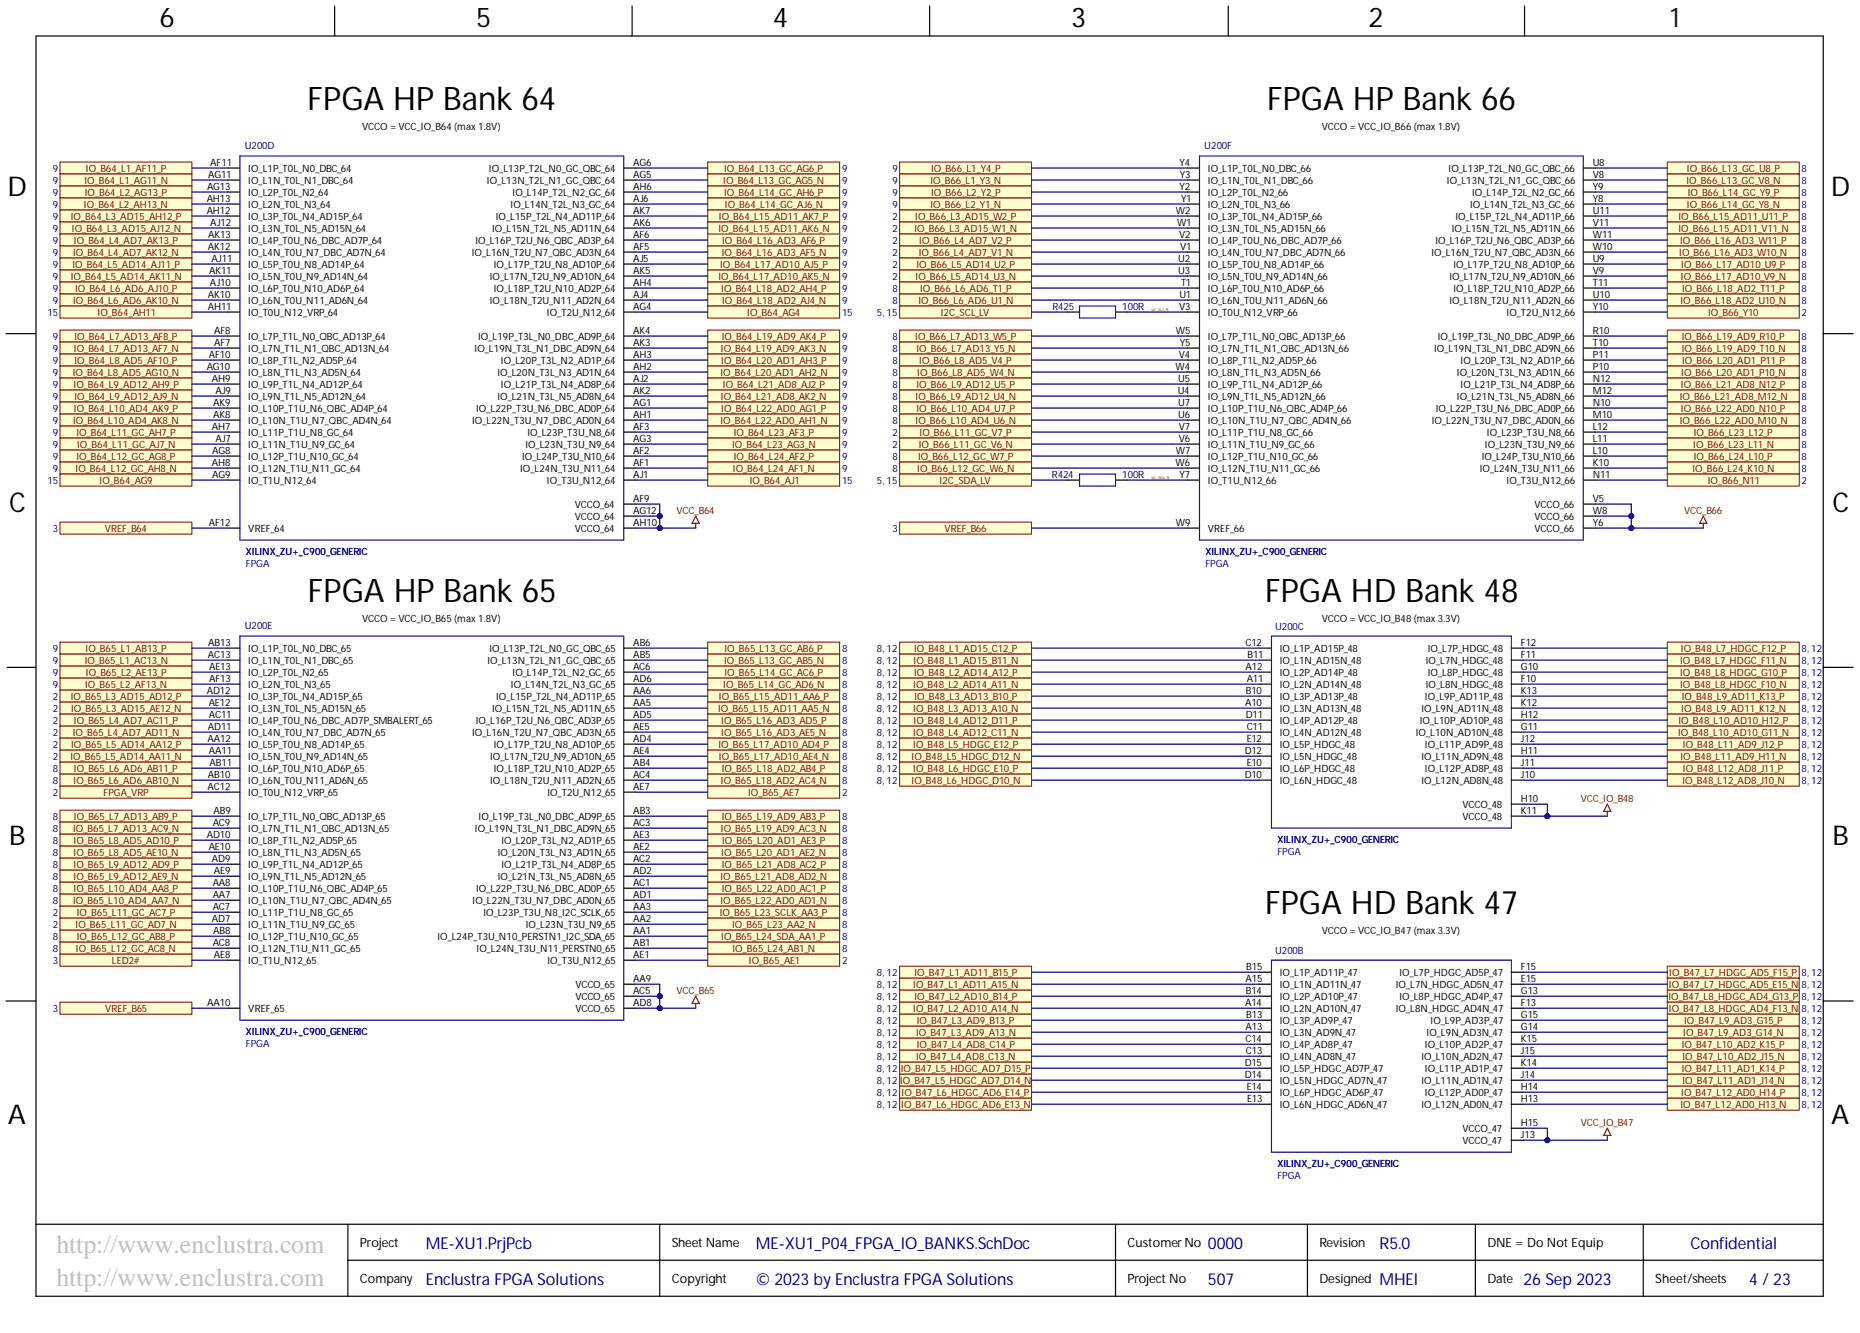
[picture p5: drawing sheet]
<svg xmlns="http://www.w3.org/2000/svg" width="393mm" height="282mm" viewBox="0 0 393 282" stroke-linecap="round" stroke-linejoin="round" font-family="sans-serif">
<defs><g id="words">
<g font-size="6.9">
<text x="65" y="23.2">FPGA HP Bank 64</text>
<text x="268" y="23.2">FPGA HP Bank 66</text>
<text x="65.1" y="127.2">FPGA HP Bank 65</text>
<text x="267.5" y="127.2">FPGA HD Bank 48</text>
<text x="267.5" y="193.2">FPGA HD Bank 47</text>
</g>
<g font-size="5.8">
<text x="33.7" y="5.7">6</text>
<text x="100.7" y="5.7">5</text>
<text x="163.4" y="5.7">4</text>
<text x="226.5" y="5.7">3</text>
<text x="289.4" y="5.7">2</text>
<text x="353.1" y="5.7">1</text>
<text x="1.6" y="41.5">D</text>
<text x="387.2" y="41.5">D</text>
<text x="1.9" y="108.2">C</text>
<text x="387.5" y="108.2">C</text>
<text x="1.9" y="178.8">B</text>
<text x="387.5" y="178.8">B</text>
<text x="1.7" y="237.6">A</text>
<text x="387.3" y="237.6">A</text>
</g>
<g font-size="5.5" fill="#c0c0c0">
<text x="11.9" y="265">http://www.enclustra.com</text>
<text x="11.9" y="271.9">http://www.enclustra.com</text>
</g>
<g font-size="3.5" fill="#000080">
<text x="90.1" y="264.1">ME-XU1.PrjPcb</text>
<text x="159.8" y="264.1">ME-XU1_P04_FPGA_IO_BANKS.SchDoc</text>
<text x="255.4" y="264.1">0000</text>
<text x="357.5" y="264.1">Confidential</text>
<text x="90.1" y="271.7">Enclustra FPGA Solutions</text>
<text x="159.8" y="271.7">© 2023 by Enclustra FPGA Solutions</text>
<text x="255.4" y="271.7">507</text>
<text x="291.7" y="271.7">MHEI</text>
<text x="322.2" y="271.7">26 Sep 2023</text>
<text x="369.9" y="271.7">4 / 23</text>
</g>
<text font-size="3.5" fill="#00007c" x="291.7" y="264.1">R5.0</text>
<g font-size="2.7">
<text x="76.1" y="263.8">Project</text>
<text x="142.1" y="263.8">Sheet Name</text>
<text x="238.4" y="263.8">CustomerNo</text>
<text x="279" y="263.8">Revision</text>
<text x="314.5" y="263.8">DNE = Do Not Equip</text>
<text x="76.1" y="271.4">Company</text>
<text x="142.1" y="271.4">Copyright</text>
<text x="238.4" y="271.4">Project No</text>
<text x="279" y="271.4">Designed</text>
<text x="314.5" y="271.4">Date</text>
<text x="350.1" y="271.4">Sheet/sheets</text>
</g>
<g font-size="2.1">
<text x="76.6" y="27.5">VCCO = VCC_IO_B64(max 1.8V)</text>
<text x="279.5" y="27.5">VCCO = VCC_IO_B66(max 1.8V)</text>
<text x="44.5" y="35">AF11</text>
<text x="133.9" y="35">AG6</text>
<text x="249.4" y="35">Y4</text>
<text x="336.9" y="35">U8</text>
<text x="43.8" y="40.1">AG13</text>
<text x="44.1" y="37.6">AG11</text>
<text x="52.5" y="36.4">IO_L1P_T0L_N0_DBC_64</text>
<text x="52.5" y="38.9">IO_L1N_T0L_N1_DBC_64</text>
<text x="52.5" y="41.5">IO_L2P_T0L_N2_64</text>
<text x="103" y="38.9">IO_L13N_T2L_N1_GC_QBC_64</text>
<text x="103.4" y="36.4">IO_L13P_T2L_N0_GC_QBC_64</text>
<text x="108.4" y="41.5">IO_L14P_T2L_N2_GC_64</text>
<text x="133.9" y="37.6">AG5</text>
<text x="133.9" y="40.1">AH6</text>
<text x="249.4" y="40.1">Y2</text>
<text x="249.5" y="37.6">Y3</text>
<text x="255.4" y="36.4">IO_L1P_T0L_N0_DBC_66</text>
<text x="255.4" y="38.9">IO_L1N_T0L_N1_DBC_66</text>
<text x="255.4" y="41.5">IO_L2P_T0L_N2_66</text>
<text x="306" y="38.9">IO_L13N_T2L_N1_GC_QBC_66</text>
<text x="306.3" y="36.4">IO_L13P_T2L_N0_GC_QBC_66</text>
<text x="311.3" y="41.5">IO_L14P_T2L_N2_GC_66</text>
<text x="336.9" y="37.6">V8</text>
<text x="336.9" y="40.1">Y9</text>
<text x="43.7" y="42.6">AH13</text>
<text x="43.7" y="45.2">AH12</text>
<text x="44.5" y="47.7">AJ12</text>
<text x="52.5" y="44">IO_L2N_T0L_N3_64</text>
<text x="52.5" y="46.5">IO_L3P_T0L_N4_AD15P_64</text>
<text x="104.8" y="46.5">IO_L15P_T2L_N4_AD11P_64</text>
<text x="108" y="44">IO_L14N_T2L_N3_GC_64</text>
<text x="133.9" y="42.6">AJ6</text>
<text x="133.9" y="45.2">AK7</text>
<text x="133.9" y="47.7">AK6</text>
<text x="248.7" y="45.2">W2</text>
<text x="248.9" y="47.7">W1</text>
<text x="249.8" y="42.6">Y1</text>
<text x="255.4" y="44">IO_L2N_T0L_N3_66</text>
<text x="255.4" y="46.5">IO_L3P_T0L_N4_AD15P_66</text>
<text x="307.8" y="46.5">IO_L15P_T2L_N4_AD11P_66</text>
<text x="310.9" y="44">IO_L14N_T2L_N3_GC_66</text>
<text x="336.9" y="42.6">Y8</text>
<text x="336.9" y="45.2">U11</text>
<text x="336.9" y="47.7">V11</text>
<text x="44" y="52.8">AK12</text>
<text x="44.1" y="50.3">AK13</text>
<text x="52.5" y="49.1">IO_L3N_T0L_N5_AD15N_64</text>
<text x="52.5" y="51.6">IO_L4P_T0U_N6_DBC_AD7P_64</text>
<text x="100.5" y="51.6">IO_L16P_T2U_N6_QBC_AD3P_64</text>
<text x="104.1" y="49.1">IO_L15N_T2L_N5_AD11N_64</text>
<text x="133.9" y="50.3">AF6</text>
<text x="133.9" y="52.8">AF5</text>
<text x="249.4" y="50.3">V2</text>
<text x="249.6" y="52.8">V1</text>
<text x="255.4" y="49.1">IO_L3N_T0L_N5_AD15N_66</text>
<text x="255.4" y="51.6">IO_L4P_T0U_N6_DBC_AD7P_66</text>
<text x="303.6" y="51.6">IO_L16P_T2U_N6_QBC_AD3P_66</text>
<text x="307" y="49.1">IO_L15N_T2L_N5_AD11N_66</text>
<text x="336.9" y="50.3">W11</text>
<text x="336.9" y="52.8">W10</text>
<text x="44.2" y="57.9">AK11</text>
<text x="44.7" y="55.3">AJ11</text>
<text x="52.5" y="54.1">IO_L4N_T0U_N7_DBC_AD7N_64</text>
<text x="52.5" y="56.7">IO_L5P_T0U_N8_AD14P_64</text>
<text x="52.5" y="59.2">IO_L5N_T0U_N9_AD14N_64</text>
<text x="99.8" y="54.1">IO_L16N_T2U_N7_QBC_AD3N_64</text>
<text x="103.6" y="59.2">IO_L17N_T2U_N9_AD10N_64</text>
<text x="104.4" y="56.7">IO_L17P_T2U_N8_AD10P_64</text>
<text x="133.9" y="55.3">AJ5</text>
<text x="133.9" y="57.9">AK5</text>
<text x="249.2" y="55.3">U2</text>
<text x="249.2" y="57.9">U3</text>
<text x="255.4" y="54.1">IO_L4N_T0U_N7_DBC_AD7N_66</text>
<text x="255.4" y="56.7">IO_L5P_T0U_N8_AD14P_66</text>
<text x="255.4" y="59.2">IO_L5N_T0U_N9_AD14N_66</text>
<text x="302.7" y="54.1">IO_L16N_T2U_N7_QBC_AD3N_66</text>
<text x="306.5" y="59.2">IO_L17N_T2U_N9_AD10N_66</text>
<text x="307.4" y="56.7">IO_L17P_T2U_N8_AD10P_66</text>
<text x="336.9" y="55.3">U9</text>
<text x="336.9" y="57.9">V9</text>
<text x="44" y="62.9">AK10</text>
<text x="44" y="65.5">AH11</text>
<text x="44.4" y="60.4">AJ10</text>
<text x="52.5" y="61.8">IO_L6P_T0U_N10_AD6P_64</text>
<text x="52.5" y="64.3">IO_L6N_T0U_N11_AD6N_64</text>
<text x="103.6" y="64.3">IO_L18N_T2U_N11_AD2N_64</text>
<text x="104.4" y="61.8">IO_L18P_T2U_N10_AD2P_64</text>
<text x="133.9" y="60.4">AH4</text>
<text x="133.9" y="62.9">AJ4</text>
<text x="133.9" y="65.5">AG4</text>
<text x="249.4" y="65.5">V3</text>
<text x="249.4" y="62.9">U1</text>
<text x="249.8" y="60.4">T1</text>
<text x="255.4" y="61.8">IO_L6P_T0U_N10_AD6P_66</text>
<text x="255.4" y="64.3">IO_L6N_T0U_N11_AD6N_66</text>
<text x="306.5" y="64.3">IO_L18N_T2U_N11_AD2N_66</text>
<text x="307.4" y="61.8">IO_L18P_T2U_N10_AD2P_66</text>
<text x="336.9" y="60.4">T11</text>
<text x="336.9" y="62.9">U10</text>
<text x="336.9" y="65.5">Y10</text>
<text x="45.3" y="70.6">AF8</text>
<text x="52.5" y="66.8">IO_T0U_N12_VRP_64</text>
<text x="52.5" y="71.9">IO_L7P_T1L_N0_QBC_AD13P_64</text>
<text x="101.1" y="71.9">IO_L19P_T3L_N0_DBC_AD9P_64</text>
<text x="115.7" y="66.8">IO_T2U_N12_64</text>
<text x="133.9" y="70.6">AK4</text>
<text x="248.7" y="70.6">W5</text>
<text x="255.4" y="66.8">IO_T0U_N12_VRP_66</text>
<text x="255.4" y="71.9">IO_L7P_T1L_N0_QBC_AD13P_66</text>
<text x="304.1" y="71.9">IO_L19P_T3L_N0_DBC_AD9P_66</text>
<text x="318.6" y="66.8">IO_T2U_N12_66</text>
<text x="336.9" y="70.6">R10</text>
<text x="44.1" y="75.6">AF10</text>
<text x="45.3" y="73.1">AF7</text>
<text x="52.5" y="74.4">IO_L7N_T1L_N1_QBC_AD13N_64</text>
<text x="52.5" y="77">IO_L8P_T1L_N2_AD5P_64</text>
<text x="100.4" y="74.4">IO_L19N_T3L_N1_DBC_AD9N_64</text>
<text x="105.9" y="77">IO_L20P_T3L_N2_AD1P_64</text>
<text x="133.9" y="73.1">AK3</text>
<text x="133.9" y="75.6">AH3</text>
<text x="249.3" y="75.6">V4</text>
<text x="249.5" y="73.1">Y5</text>
<text x="255.4" y="74.4">IO_L7N_T1L_N1_QBC_AD13N_66</text>
<text x="255.4" y="77">IO_L8P_T1L_N2_AD5P_66</text>
<text x="303.3" y="74.4">IO_L19N_T3L_N1_DBC_AD9N_66</text>
<text x="308.9" y="77">IO_L20P_T3L_N2_AD1P_66</text>
<text x="336.9" y="73.1">T10</text>
<text x="336.9" y="75.6">P11</text>
<text x="43.7" y="78.2">AG10</text>
<text x="44.8" y="80.7">AH9</text>
<text x="45.6" y="83.2">AJ9</text>
<text x="52.5" y="79.5">IO_L8N_T1L_N3_AD5N_64</text>
<text x="52.5" y="82.1">IO_L9P_T1L_N4_AD12P_64</text>
<text x="105.2" y="79.5">IO_L20N_T3L_N3_AD1N_64</text>
<text x="105.9" y="82.1">IO_L21P_T3L_N4_AD8P_64</text>
<text x="133.9" y="78.2">AH2</text>
<text x="133.9" y="80.7">AJ2</text>
<text x="133.9" y="83.2">AK2</text>
<text x="248.6" y="78.2">W4</text>
<text x="249.1" y="83.2">U4</text>
<text x="249.2" y="80.7">U5</text>
<text x="255.4" y="79.5">IO_L8N_T1L_N3_AD5N_66</text>
<text x="255.4" y="82.1">IO_L9P_T1L_N4_AD12P_66</text>
<text x="308.1" y="79.5">IO_L20N_T3L_N3_AD1N_66</text>
<text x="308.9" y="82.1">IO_L21P_T3L_N4_AD8P_66</text>
<text x="336.9" y="78.2">P10</text>
<text x="336.9" y="80.7">N12</text>
<text x="336.9" y="83.2">M12</text>
<text x="45.1" y="85.8">AK9</text>
<text x="45.1" y="88.3">AK8</text>
<text x="52.5" y="84.6">IO_L9N_T1L_N5_AD12N_64</text>
<text x="52.5" y="87.1">IO_L10P_T1U_N6_QBC_AD4P_64</text>
<text x="52.5" y="89.7">IO_L10N_T1U_N7_QBC_AD4N_64</text>
<text x="99.9" y="89.7">IO_L22N_T3U_N7_DBC_AD0N_64</text>
<text x="100.7" y="87.1">IO_L22P_T3U_N6_DBC_AD0P_64</text>
<text x="105.2" y="84.6">IO_L21N_T3L_N5_AD8N_64</text>
<text x="133.9" y="85.8">AG1</text>
<text x="133.9" y="88.3">AH1</text>
<text x="249.2" y="85.8">U7</text>
<text x="249.2" y="88.3">U6</text>
<text x="255.4" y="84.6">IO_L9N_T1L_N5_AD12N_66</text>
<text x="255.4" y="87.1">IO_L10P_T1U_N6_QBC_AD4P_66</text>
<text x="255.4" y="89.7">IO_L10N_T1U_N7_QBC_AD4N_66</text>
<text x="302.8" y="89.7">IO_L22N_T3U_N7_DBC_AD0N_66</text>
<text x="303.6" y="87.1">IO_L22P_T3U_N6_DBC_AD0P_66</text>
<text x="308.1" y="84.6">IO_L21N_T3L_N5_AD8N_66</text>
<text x="336.9" y="85.8">N10</text>
<text x="336.9" y="88.3">M10</text>
<text x="44.8" y="90.9">AH7</text>
<text x="44.9" y="95.9">AG8</text>
<text x="45.6" y="93.4">AJ7</text>
<text x="52.5" y="92.2">IO_L11P_T1U_N8_GC_64</text>
<text x="52.5" y="94.8">IO_L11N_T1U_N9_GC_64</text>
<text x="111.1" y="94.8">IO_L23N_T3U_N9_64</text>
<text x="111.5" y="92.2">IO_L23P_T3U_N8_64</text>
<text x="133.9" y="90.9">AF3</text>
<text x="133.9" y="93.4">AG3</text>
<text x="133.9" y="95.9">AF2</text>
<text x="248.7" y="95.9">W7</text>
<text x="249.3" y="90.9">V7</text>
<text x="249.3" y="93.4">V6</text>
<text x="255.4" y="92.2">IO_L11P_T1U_N8_GC_66</text>
<text x="255.4" y="94.8">IO_L11N_T1U_N9_GC_66</text>
<text x="314" y="94.8">IO_L23N_T3U_N9_66</text>
<text x="314.5" y="92.2">IO_L23P_T3U_N8_66</text>
<text x="336.9" y="90.9">L12</text>
<text x="336.9" y="93.4">L11</text>
<text x="336.9" y="95.9">L10</text>
<text x="44.8" y="98.5">AH8</text>
<text x="44.9" y="101">AG9</text>
<text x="52.5" y="97.3">IO_L12P_T1U_N10_GC_64</text>
<text x="52.5" y="99.8">IO_L12N_T1U_N11_GC_64</text>
<text x="110" y="99.8">IO_L24N_T3U_N11_64</text>
<text x="110.4" y="97.3">IO_L24P_T3U_N10_64</text>
<text x="133.9" y="98.5">AF1</text>
<text x="133.9" y="101">AJ1</text>
<text x="248.6" y="98.5">W6</text>
<text x="249.4" y="101">Y7</text>
<text x="255.4" y="97.3">IO_L12P_T1U_N10_GC_66</text>
<text x="255.4" y="99.8">IO_L12N_T1U_N11_GC_66</text>
<text x="312.9" y="99.8">IO_L24N_T3U_N11_66</text>
<text x="313.4" y="97.3">IO_L24P_T3U_N10_66</text>
<text x="336.9" y="98.5">K10</text>
<text x="336.9" y="101">N11</text>
<text x="52.5" y="102.4">IO_T1U_N12_64</text>
<text x="115.7" y="102.4">IO_T3U_N12_64</text>
<text x="121.6" y="107.4">VCCO_64</text>
<text x="133.9" y="106.1">AF9</text>
<text x="255.4" y="102.4">IO_T1U_N12_66</text>
<text x="318.6" y="102.4">IO_T3U_N12_66</text>
<text x="324.5" y="107.4">VCCO_66</text>
<text x="336.9" y="106.1">V5</text>
<text x="44.1" y="111.2">AF12</text>
<text x="52.5" y="112.5">VREF_64</text>
<text x="121.6" y="110">VCCO_64</text>
<text x="121.6" y="112.5">VCCO_64</text>
<text x="133.9" y="108.6">AG12</text>
<text x="133.9" y="111.2">AH10</text>
<text x="248.7" y="111.2">W9</text>
<text x="255.4" y="112.5">VREF_66</text>
<text x="324.5" y="110">VCCO_66</text>
<text x="324.5" y="112.5">VCCO_66</text>
<text x="336.9" y="108.6">W8</text>
<text x="336.9" y="111.2">Y6</text>
<text x="76.6" y="131.6">VCCO = VCC_IO_B65 (max 1.8V)</text>
<text x="279.5" y="131.6">VCCO = VCC_IO_B48(max 3.3V)</text>
<text x="44.1" y="136.5">AB13</text>
<text x="52.5" y="137.9">IO_L1P_T0L_N0_DBC_65</text>
<text x="103.5" y="137.9">IO_L13P_T2L_N0_GC_QBC_65</text>
<text x="133.9" y="136.5">AB6</text>
<text x="263.4" y="136.5">C12</text>
<text x="270.7" y="137.9">IO_L1P_AD15P_48</text>
<text x="301.9" y="137.9">IO_L7P_HDGC_48</text>
<text x="321.6" y="136.5">F12</text>
<text x="44" y="139.1">AC13</text>
<text x="44.2" y="141.6">AE13</text>
<text x="52.5" y="140.4">IO_L1N_T0L_N1_DBC_65</text>
<text x="52.5" y="143">IO_L2P_T0L_N2_65</text>
<text x="103.1" y="140.4">IO_L13N_T2L_N1_GC_QBC_65</text>
<text x="108.4" y="143">IO_L14P_T2L_N2_GC_65</text>
<text x="133.9" y="139.1">AB5</text>
<text x="133.9" y="141.6">AC6</text>
<text x="263.4" y="141.6">A12</text>
<text x="263.8" y="139.1">B11</text>
<text x="270.7" y="140.4">IO_L1N_AD15N_48</text>
<text x="270.7" y="143">IO_L2P_AD14P_48</text>
<text x="301.5" y="140.4">IO_L7N_HDGC_48</text>
<text x="301.9" y="143">IO_L8P_HDGC_48</text>
<text x="321.6" y="139.1">F11</text>
<text x="321.6" y="141.6">G10</text>
<text x="43.7" y="146.7">AD12</text>
<text x="44.1" y="149.2">AE12</text>
<text x="44.2" y="144.2">AF13</text>
<text x="52.5" y="145.5">IO_L2N_T0L_N3_65</text>
<text x="52.5" y="148">IO_L3P_T0L_N4_AD15P_65</text>
<text x="104.9" y="148">IO_L15P_T2L_N4_AD11P_65</text>
<text x="108.1" y="145.5">IO_L14N_T2L_N3_GC_65</text>
<text x="133.9" y="144.2">AD6</text>
<text x="133.9" y="146.7">AA6</text>
<text x="133.9" y="149.2">AA5</text>
<text x="263.3" y="149.2">A10</text>
<text x="263.5" y="146.7">B10</text>
<text x="263.6" y="144.2">A11</text>
<text x="270.7" y="145.5">IO_L2N_AD14N_48</text>
<text x="270.7" y="148">IO_L3P_AD13P_48</text>
<text x="301.4" y="148">IO_L9P_AD11P_48</text>
<text x="301.5" y="145.5">IO_L8N_HDGC_48</text>
<text x="321.6" y="144.2">F10</text>
<text x="321.6" y="146.7">K13</text>
<text x="321.6" y="149.2">K12</text>
<text x="44" y="154.3">AD11</text>
<text x="44.1" y="151.8">AC11</text>
<text x="52.5" y="150.6">IO_L3N_T0L_N5_AD15N_65</text>
<text x="52.5" y="153.1">IO_L4P_T0U_N6_DBC_AD7P_SMBALERT_65</text>
<text x="52.5" y="155.7">IO_L4N_T0U_N7_DBC_AD7N_65</text>
<text x="99.9" y="155.7">IO_L16N_T2U_N7_QBC_AD3N_65</text>
<text x="100.6" y="153.1">IO_L16P_T2U_N6_QBC_AD3P_65</text>
<text x="104.1" y="150.6">IO_L15N_T2L_N5_AD11N_65</text>
<text x="133.9" y="151.8">AD5</text>
<text x="133.9" y="154.3">AE5</text>
<text x="263.5" y="151.8">D11</text>
<text x="263.6" y="154.3">C11</text>
<text x="270.7" y="150.6">IO_L3N_AD13N_48</text>
<text x="270.7" y="153.1">IO_L4P_AD12P_48</text>
<text x="270.7" y="155.7">IO_L4N_AD12N_48</text>
<text x="299.4" y="155.7">IO_L10N_AD10N_48</text>
<text x="300.3" y="153.1">IO_L10P_AD10P_48</text>
<text x="300.6" y="150.6">IO_L9N_AD11N_48</text>
<text x="321.6" y="151.8">H12</text>
<text x="321.6" y="154.3">G11</text>
<text x="43.9" y="156.8">AA12</text>
<text x="44.1" y="159.4">AA11</text>
<text x="44.3" y="161.9">AB11</text>
<text x="52.5" y="158.2">IO_L5P_T0U_N8_AD14P_65</text>
<text x="52.5" y="160.7">IO_L5N_T0U_N9_AD14N_65</text>
<text x="103.7" y="160.7">IO_L17N_T2U_N9_AD10N_65</text>
<text x="104.4" y="158.2">IO_L17P_T2U_N8_AD10P_65</text>
<text x="133.9" y="156.8">AD4</text>
<text x="133.9" y="159.4">AE4</text>
<text x="133.9" y="161.9">AB4</text>
<text x="263.2" y="159.4">D12</text>
<text x="263.6" y="156.8">E12</text>
<text x="263.6" y="161.9">E10</text>
<text x="270.7" y="158.2">IO_L5P_HDGC_48</text>
<text x="270.7" y="160.7">IO_L5N_HDGC_48</text>
<text x="300.6" y="160.7">IO_L11N_AD9N_48</text>
<text x="301.4" y="158.2">IO_L11P_AD9P_48</text>
<text x="321.6" y="156.8">J12</text>
<text x="321.6" y="159.4">H11</text>
<text x="321.6" y="161.9">J11</text>
<text x="43.9" y="167">AC12</text>
<text x="44" y="164.5">AB10</text>
<text x="52.5" y="163.3">IO_L6P_T0U_N10_AD6P_65</text>
<text x="52.5" y="165.8">IO_L6N_T0U_N11_AD6N_65</text>
<text x="103.7" y="165.8">IO_L18N_T2U_N11_AD2N_65</text>
<text x="104.4" y="163.3">IO_L18P_T2U_N10_AD2P_65</text>
<text x="133.9" y="164.5">AC4</text>
<text x="133.9" y="167">AE7</text>
<text x="263.2" y="164.5">D10</text>
<text x="270.7" y="163.3">IO_L6P_HDGC_48</text>
<text x="270.7" y="165.8">IO_L6N_HDGC_48</text>
<text x="300.6" y="165.8">IO_L12N_AD8N_48</text>
<text x="301.4" y="163.3">IO_L12P_AD8P_48</text>
<text x="321.6" y="164.5">J10</text>
<text x="45.2" y="172.1">AB9</text>
<text x="52.5" y="168.4">IO_T0U_N12_VRP_65</text>
<text x="52.5" y="173.4">IO_L7P_T1L_N0_QBC_AD13P_65</text>
<text x="101.2" y="173.4">IO_L19P_T3L_N0_DBC_AD9P_65</text>
<text x="115.8" y="168.4">IO_T2U_N12_65</text>
<text x="133.9" y="172.1">AB3</text>
<text x="309.3" y="170.9">VCCO_48</text>
<text x="309.3" y="173.4">VCCO_48</text>
<text x="321.6" y="169.5">H10</text>
<text x="321.6" y="172.1">K11</text>
<text x="43.7" y="177.1">AD10</text>
<text x="44.1" y="179.7">AE10</text>
<text x="45" y="174.6">AC9</text>
<text x="52.5" y="176">IO_L7N_T1L_N1_QBC_AD13N_65</text>
<text x="52.5" y="178.5">IO_L8P_T1L_N2_AD5P_65</text>
<text x="100.5" y="176">IO_L19N_T3L_N1_DBC_AD9N_65</text>
<text x="106" y="178.5">IO_L20P_T3L_N2_AD1P_65</text>
<text x="133.9" y="174.6">AC3</text>
<text x="133.9" y="177.1">AE3</text>
<text x="133.9" y="179.7">AE2</text>
<text x="44.8" y="182.2">AD9</text>
<text x="45.2" y="184.8">AE9</text>
<text x="52.5" y="181">IO_L8N_T1L_N3_AD5N_65</text>
<text x="52.5" y="183.6">IO_L9P_T1L_N4_AD12P_65</text>
<text x="105.3" y="181">IO_L20N_T3L_N3_AD1N_65</text>
<text x="106" y="183.6">IO_L21P_T3L_N4_AD8P_65</text>
<text x="133.9" y="182.2">AC2</text>
<text x="133.9" y="184.8">AD2</text>
<text x="45" y="187.3">AA8</text>
<text x="45" y="189.8">AA7</text>
<text x="52.5" y="186.1">IO_L9N_T1L_N5_AD12N_65</text>
<text x="52.5" y="188.7">IO_L10P_T1U_N6_QBC_AD4P_65</text>
<text x="52.5" y="191.2">IO_L10N_T1U_N7_QBC_AD4N_65</text>
<text x="99.9" y="191.2">IO_L22N_T3U_N7_DBC_AD0N_65</text>
<text x="100.7" y="188.7">IO_L22P_T3U_N6_DBC_AD0P_65</text>
<text x="105.3" y="186.1">IO_L21N_T3L_N5_AD8N_65</text>
<text x="133.9" y="187.3">AC1</text>
<text x="133.9" y="189.8">AD1</text>
<text x="44.8" y="194.9">AD7</text>
<text x="45" y="192.4">AC7</text>
<text x="45.1" y="197.5">AB8</text>
<text x="52.5" y="193.7">IO_L11P_T1U_N8_GC_65</text>
<text x="52.5" y="196.3">IO_L11N_T1U_N9_GC_65</text>
<text x="102.2" y="193.7">IO_L23P_T3U_N8_I2C_SCLK_65</text>
<text x="111.2" y="196.3">IO_L23N_T3U_N9_65</text>
<text x="133.9" y="192.4">AA3</text>
<text x="133.9" y="194.9">AA2</text>
<text x="133.9" y="197.5">AA1</text>
<text x="279.5" y="197.5">VCCO = VCC_IO_B47 (max 3.3V)</text>
<text x="45" y="200">AC8</text>
<text x="45.2" y="202.5">AE8</text>
<text x="52.5" y="198.8">IO_L12P_T1U_N10_GC_65</text>
<text x="52.5" y="201.3">IO_L12N_T1U_N11_GC_65</text>
<text x="52.5" y="203.9">IO_T1U_N12_65</text>
<text x="92.5" y="198.8">IO_L24P_T3U_N10_PERSTN1_I2C_SDA_65</text>
<text x="100.8" y="201.3">IO_L24N_T3U_N11_PERSTN0_65</text>
<text x="115.8" y="203.9">IO_T3U_N12_65</text>
<text x="133.9" y="200">AB1</text>
<text x="133.9" y="202.5">AE1</text>
<text x="121.7" y="209">VCCO_65</text>
<text x="133.9" y="207.6">AA9</text>
<text x="263.4" y="207.6">A15</text>
<text x="263.6" y="205.1">B15</text>
<text x="270.7" y="206.4">IO_L1P_AD11P_47</text>
<text x="270.7" y="209">IO_L1N_AD11N_47</text>
<text x="295.2" y="209">IO_L7N_HDGC_AD5N_47</text>
<text x="295.9" y="206.4">IO_L7P_HDGC_AD5P_47</text>
<text x="321.6" y="205.1">F15</text>
<text x="321.6" y="207.6">E15</text>
<text x="43.8" y="212.7">AA10</text>
<text x="52.5" y="214">VREF_65</text>
<text x="121.7" y="211.5">VCCO_65</text>
<text x="121.7" y="214">VCCO_65</text>
<text x="133.9" y="210.1">AC5</text>
<text x="133.9" y="212.7">AD8</text>
<text x="263.3" y="212.7">A14</text>
<text x="263.5" y="210.1">B14</text>
<text x="263.6" y="215.2">B13</text>
<text x="270.7" y="211.5">IO_L2P_AD10P_47</text>
<text x="270.7" y="214">IO_L2N_AD10N_47</text>
<text x="295.2" y="214">IO_L8N_HDGC_AD4N_47</text>
<text x="295.9" y="211.5">IO_L8P_HDGC_AD4P_47</text>
<text x="321.6" y="210.1">G13</text>
<text x="321.6" y="212.7">F13</text>
<text x="321.6" y="215.2">G15</text>
<text x="263.4" y="217.8">A13</text>
<text x="263.4" y="220.3">C14</text>
<text x="270.7" y="216.6">IO_L3P_AD9P_47</text>
<text x="270.7" y="219.1">IO_L3N_AD9N_47</text>
<text x="270.7" y="221.6">IO_L4P_AD8P_47</text>
<text x="301.4" y="221.6">IO_L10P_AD2P_47</text>
<text x="301.7" y="219.1">IO_L9N_AD3N_47</text>
<text x="302.5" y="216.6">IO_L9P_AD3P_47</text>
<text x="321.6" y="217.8">G14</text>
<text x="321.6" y="220.3">K15</text>
<text x="263.2" y="225.4">D15</text>
<text x="263.2" y="227.9">D14</text>
<text x="263.5" y="222.8">C13</text>
<text x="270.7" y="224.2">IO_L4N_AD8N_47</text>
<text x="270.7" y="226.7">IO_L5P_HDGC_AD7P_47</text>
<text x="300.6" y="224.2">IO_L10N_AD2N_47</text>
<text x="301.4" y="226.7">IO_L11P_AD1P_47</text>
<text x="321.6" y="222.8">J15</text>
<text x="321.6" y="225.4">K14</text>
<text x="321.6" y="227.9">J14</text>
<text x="263.6" y="230.4">E14</text>
<text x="263.7" y="233">E13</text>
<text x="270.7" y="229.3">IO_L5N_HDGC_AD7N_47</text>
<text x="270.7" y="231.8">IO_L6P_HDGC_AD6P_47</text>
<text x="300.6" y="229.3">IO_L11N_AD1N_47</text>
<text x="301.4" y="231.8">IO_L12P_AD0P_47</text>
<text x="321.6" y="230.4">H14</text>
<text x="321.6" y="233">H13</text>
<text x="270.7" y="234.3">IO_L6N_HDGC_AD6N_47</text>
<text x="300.6" y="234.3">IO_L12N_AD0N_47</text>
<text x="309.3" y="239.4">VCCO_47</text>
<text x="321.6" y="238.1">H15</text>
<text x="309.3" y="242">VCCO_47</text>
<text x="321.6" y="240.6">J13</text>
</g>
<g font-size="2.1" fill="#000080">
<text x="51.7" y="31.5">U200D</text>
<text x="254.7" y="31.5">U200F</text>
<text x="11.2" y="36.4">9</text>
<text x="11.2" y="38.9">9</text>
<text x="11.2" y="41.5">9</text>
<text x="178.1" y="36.4">9</text>
<text x="178.1" y="38.9">9</text>
<text x="178.1" y="41.5">9</text>
<text x="188.7" y="36.4">9</text>
<text x="188.7" y="38.9">9</text>
<text x="188.7" y="41.5">9</text>
<text x="381" y="36.4">8</text>
<text x="381" y="38.9">8</text>
<text x="381" y="41.5">8</text>
<text x="11.2" y="44">9</text>
<text x="11.2" y="46.5">9</text>
<text x="178.1" y="44">9</text>
<text x="178.1" y="46.5">9</text>
<text x="188.7" y="44">9</text>
<text x="188.7" y="46.5">2</text>
<text x="381" y="44">8</text>
<text x="381" y="46.5">8</text>
<text x="11.2" y="49.1">9</text>
<text x="11.2" y="51.6">9</text>
<text x="178.1" y="51.6">9</text>
<text x="178.1" y="49.1">9</text>
<text x="188.7" y="49.1">2</text>
<text x="188.7" y="51.6">2</text>
<text x="381" y="49.1">8</text>
<text x="381" y="51.6">8</text>
<text x="11.2" y="54.1">9</text>
<text x="11.2" y="56.7">9</text>
<text x="11.2" y="59.2">9</text>
<text x="178.1" y="54.1">9</text>
<text x="178.1" y="56.7">9</text>
<text x="178.1" y="59.2">9</text>
<text x="188.7" y="54.1">2</text>
<text x="188.7" y="56.7">2</text>
<text x="188.7" y="59.2">2</text>
<text x="381" y="54.1">8</text>
<text x="381" y="56.7">8</text>
<text x="381" y="59.2">8</text>
<text x="11.2" y="61.8">9</text>
<text x="11.2" y="64.3">9</text>
<text x="178.1" y="61.8">9</text>
<text x="178.1" y="64.3">9</text>
<text x="188.7" y="61.8">8</text>
<text x="188.7" y="64.3">8</text>
<text x="222.5" y="65.5">R425</text>
<text x="237.3" y="65.5">100R</text>
<text x="381" y="61.8">8</text>
<text x="381" y="64.3">8</text>
<text x="10.1" y="66.8">15</text>
<text x="11.2" y="71.9">9</text>
<text x="178.1" y="66.8">15</text>
<text x="178.1" y="71.9">9</text>
<text x="185.4" y="66.8">5, 15</text>
<text x="188.7" y="71.9">8</text>
<text x="381" y="66.8">2</text>
<text x="381" y="71.9">8</text>
<text x="11.2" y="74.4">9</text>
<text x="11.2" y="77">9</text>
<text x="178.1" y="74.4">9</text>
<text x="178.1" y="77">9</text>
<text x="188.7" y="74.4">8</text>
<text x="188.7" y="77">8</text>
<text x="381" y="74.4">8</text>
<text x="381" y="77">8</text>
<text x="11.2" y="79.5">9</text>
<text x="11.2" y="82.1">9</text>
<text x="178.1" y="79.5">9</text>
<text x="178.1" y="82.1">9</text>
<text x="188.7" y="79.5">8</text>
<text x="188.7" y="82.1">8</text>
<text x="381" y="79.5">8</text>
<text x="381" y="82.1">8</text>
<text x="11.2" y="84.6">9</text>
<text x="11.2" y="87.1">9</text>
<text x="11.2" y="89.7">9</text>
<text x="178.1" y="84.6">9</text>
<text x="178.1" y="87.1">9</text>
<text x="178.1" y="89.7">9</text>
<text x="188.7" y="84.6">8</text>
<text x="188.7" y="87.1">8</text>
<text x="188.7" y="89.7">8</text>
<text x="381" y="84.6">8</text>
<text x="381" y="87.1">8</text>
<text x="381" y="89.7">8</text>
<text x="11.2" y="92.2">9</text>
<text x="11.2" y="94.8">9</text>
<text x="178.1" y="92.2">9</text>
<text x="178.1" y="94.8">9</text>
<text x="188.7" y="92.2">2</text>
<text x="188.7" y="94.8">2</text>
<text x="381" y="92.2">8</text>
<text x="381" y="94.8">8</text>
<text x="11.2" y="97.3">9</text>
<text x="11.2" y="99.8">9</text>
<text x="178.1" y="97.3">9</text>
<text x="178.1" y="99.8">9</text>
<text x="188.7" y="97.3">8</text>
<text x="188.7" y="99.8">8</text>
<text x="222.5" y="101">R424</text>
<text x="237.3" y="101">100R</text>
<text x="381" y="97.3">8</text>
<text x="381" y="99.8">8</text>
<text x="10.1" y="102.4">15</text>
<text x="178.1" y="102.4">15</text>
<text x="185.4" y="102.4">5, 15</text>
<text x="381" y="102.4">2</text>
<text x="11.2" y="112.5">3</text>
<text x="188.7" y="112.5">3</text>
<text x="52" y="117.3">XILINX_ZU+_C900_GENERIC</text>
<text x="52" y="119.8">FPGA</text>
<text x="254.9" y="117.3">XILINX_ZU+_C900_GENERIC</text>
<text x="254.9" y="119.8">FPGA</text>
<text x="11.2" y="137.9">9</text>
<text x="51.7" y="133">U200E</text>
<text x="178.1" y="137.9">8</text>
<text x="185.4" y="137.9">8, 12</text>
<text x="269.6" y="133.2">U200C</text>
<text x="381" y="137.9">8, 12</text>
<text x="11.2" y="140.4">9</text>
<text x="11.2" y="143">9</text>
<text x="178.1" y="140.4">8</text>
<text x="178.1" y="143">8</text>
<text x="185.4" y="140.4">8, 12</text>
<text x="185.4" y="143">8, 12</text>
<text x="381" y="140.4">8, 12</text>
<text x="381" y="143">8, 12</text>
<text x="11.2" y="145.5">9</text>
<text x="11.2" y="148">2</text>
<text x="178.1" y="145.5">8</text>
<text x="178.1" y="148">8</text>
<text x="185.4" y="145.5">8, 12</text>
<text x="185.4" y="148">8, 12</text>
<text x="381" y="145.5">8, 12</text>
<text x="381" y="148">8, 12</text>
<text x="11.2" y="150.6">2</text>
<text x="11.2" y="153.1">2</text>
<text x="11.2" y="155.7">2</text>
<text x="178.1" y="150.6">8</text>
<text x="178.1" y="153.1">8</text>
<text x="178.1" y="155.7">8</text>
<text x="185.4" y="150.6">8, 12</text>
<text x="185.4" y="153.1">8, 12</text>
<text x="185.4" y="155.7">8, 12</text>
<text x="381" y="150.6">8, 12</text>
<text x="381" y="153.1">8, 12</text>
<text x="381" y="155.7">8, 12</text>
<text x="11.2" y="158.2">2</text>
<text x="11.2" y="160.7">2</text>
<text x="178.1" y="158.2">8</text>
<text x="178.1" y="160.7">8</text>
<text x="185.4" y="158.2">8, 12</text>
<text x="185.4" y="160.7">8, 12</text>
<text x="381" y="158.2">8, 12</text>
<text x="381" y="160.7">8, 12</text>
<text x="11.2" y="163.3">8</text>
<text x="11.2" y="165.8">8</text>
<text x="178.1" y="163.3">8</text>
<text x="178.1" y="165.8">8</text>
<text x="185.4" y="163.3">8, 12</text>
<text x="185.4" y="165.8">8, 12</text>
<text x="381" y="163.3">8, 12</text>
<text x="381" y="165.8">8, 12</text>
<text x="11.2" y="168.4">2</text>
<text x="11.2" y="173.4">8</text>
<text x="178.1" y="168.4">2</text>
<text x="178.1" y="173.4">8</text>
<text x="11.2" y="176">8</text>
<text x="11.2" y="178.5">8</text>
<text x="178.1" y="176">8</text>
<text x="178.1" y="178.5">8</text>
<text x="270.2" y="178.2">XILINX_ZU+_C900_GENERIC</text>
<text x="11.2" y="181">8</text>
<text x="11.2" y="183.6">8</text>
<text x="178.1" y="181">8</text>
<text x="178.1" y="183.6">8</text>
<text x="270.2" y="180.7">FPGA</text>
<text x="11.2" y="186.1">8</text>
<text x="11.2" y="188.7">8</text>
<text x="11.2" y="191.2">8</text>
<text x="178.1" y="186.1">8</text>
<text x="178.1" y="188.7">8</text>
<text x="178.1" y="191.2">8</text>
<text x="11.2" y="193.7">2</text>
<text x="11.2" y="196.3">2</text>
<text x="178.1" y="193.7">8</text>
<text x="178.1" y="196.3">8</text>
<text x="11.2" y="198.8">8</text>
<text x="11.2" y="201.3">8</text>
<text x="11.2" y="203.9">3</text>
<text x="178.1" y="198.8">8</text>
<text x="178.1" y="201.3">8</text>
<text x="178.1" y="203.9">2</text>
<text x="269.6" y="201.8">U200B</text>
<text x="185.4" y="206.4">8, 12</text>
<text x="185.4" y="209">8, 12</text>
<text x="381" y="206.4">8, 12</text>
<text x="381" y="209">8, 12</text>
<text x="11.2" y="214">3</text>
<text x="185.4" y="211.5">8, 12</text>
<text x="185.4" y="214">8, 12</text>
<text x="381" y="211.5">8, 12</text>
<text x="381" y="214">8, 12</text>
<text x="52" y="218.8">XILINX_ZU+_C900_GENERIC</text>
<text x="52" y="221.3">FPGA</text>
<text x="185.4" y="216.6">8, 12</text>
<text x="185.4" y="219.1">8, 12</text>
<text x="185.4" y="221.6">8, 12</text>
<text x="381" y="216.6">8, 12</text>
<text x="381" y="219.1">8, 12</text>
<text x="381" y="221.6">8, 12</text>
<text x="185.4" y="224.2">8, 12</text>
<text x="185.4" y="226.7">8, 12</text>
<text x="381" y="224.2">8, 12</text>
<text x="381" y="226.7">8, 12</text>
<text x="185.4" y="229.3">8, 12</text>
<text x="185.4" y="231.8">8, 12</text>
<text x="381" y="229.3">8, 12</text>
<text x="381" y="231.8">8, 12</text>
<text x="185.4" y="234.3">8, 12</text>
<text x="381" y="234.3">8, 12</text>
<text x="270.2" y="246.7">XILINX_ZU+_C900_GENERIC</text>
<text x="270.2" y="249.2">FPGA</text>
</g>
<g font-size="2.1" fill="#800000">
<text x="17.8" y="38.9">IO_B64_L1_AG11_N</text>
<text x="17.9" y="41.5">IO_B64_L2_AG13_P</text>
<text x="18.2" y="36.4">IO_B64_L1_AF11_P</text>
<text x="153" y="38.9">IO_B64_L13_GC_AG5_N</text>
<text x="153.1" y="36.4">IO_B64_L13_GC_AG6_P</text>
<text x="153.1" y="41.5">IO_B64_L14_GC_AH6_P</text>
<text x="196.8" y="38.9">IO_B66_L1_Y3_N</text>
<text x="196.9" y="36.4">IO_B66_L1_Y4_P</text>
<text x="196.9" y="41.5">IO_B66_L2_Y2_P</text>
<text x="356.7" y="38.9">IO_B66_L13_GC_V8_N</text>
<text x="356.7" y="36.4">IO_B66_L13_GC_U8_P</text>
<text x="356.9" y="41.5">IO_B66_L14_GC_Y9_P</text>
<text x="15" y="46.5">IO_B64_L3_AD15_AH12_P</text>
<text x="17.8" y="44">IO_B64_L2_AH13_N</text>
<text x="152" y="46.5">IO_B64_L15_AD11_AK7_P</text>
<text x="153.3" y="44">IO_B64_L14_GC_AJ6_N</text>
<text x="193.5" y="46.5">IO_B66_L3_AD15_W2_P</text>
<text x="196.8" y="44">IO_B66_L2_Y1_N</text>
<text x="355" y="46.5">IO_B66_L15_AD11_U11_P</text>
<text x="356.7" y="44">IO_B66_L14_GC_Y8_N</text>
<text x="15.2" y="49.1">IO_B64_L3_AD15_AJ12_N</text>
<text x="15.6" y="51.6">IO_B64_L4_AD7_AK13_P</text>
<text x="151.9" y="49.1">IO_B64_L15_AD11_AK6_N</text>
<text x="152.7" y="51.6">IO_B64_L16_AD3_AF6_P</text>
<text x="193.4" y="49.1">IO_B66_L3_AD15_W1_N</text>
<text x="194.4" y="51.6">IO_B66_L4_AD7_V2_P</text>
<text x="355" y="49.1">IO_B66_L15_AD11_V11_N</text>
<text x="355.3" y="51.6">IO_B66_L16_AD3_W11_P</text>
<text x="15" y="59.2">IO_B64_L5_AD14_AK11_N</text>
<text x="15.3" y="56.7">IO_B64_L5_AD14_AJ11_P</text>
<text x="15.5" y="54.1">IO_B64_L4_AD7_AK12_N</text>
<text x="151.9" y="59.2">IO_B64_L17_AD10_AK5_N</text>
<text x="152.3" y="56.7">IO_B64_L17_AD10_AJ5_P</text>
<text x="152.6" y="54.1">IO_B64_L16_AD3_AF5_N</text>
<text x="193.6" y="59.2">IO_B66_L5_AD14_U3_N</text>
<text x="193.8" y="56.7">IO_B66_L5_AD14_U2_P</text>
<text x="194.3" y="54.1">IO_B66_L4_AD7_V1_N</text>
<text x="355.1" y="54.1">IO_B66_L16_AD3_W10_N</text>
<text x="355.5" y="59.2">IO_B66_L17_AD10_V9_N</text>
<text x="355.6" y="56.7">IO_B66_L17_AD10_U9_P</text>
<text x="15.5" y="64.3">IO_B64_L6_AD6_AK10_N</text>
<text x="15.9" y="61.8">IO_B64_L6_AD6_AJ10_P</text>
<text x="152.5" y="61.8">IO_B64_L18_AD2_AH4_P</text>
<text x="152.7" y="64.3">IO_B64_L18_AD2_AJ4_N</text>
<text x="194.2" y="64.3">IO_B66_L6_AD6_U1_N</text>
<text x="194.6" y="61.8">IO_B66_L6_AD6_T1_P</text>
<text x="355.4" y="64.3">IO_B66_L18_AD2_U10_N</text>
<text x="355.7" y="61.8">IO_B66_L18_AD2_T11_P</text>
<text x="15.7" y="71.9">IO_B64_L7_AD13_AF8_P</text>
<text x="20.6" y="66.8">IO_B64_AH11</text>
<text x="152.6" y="71.9">IO_B64_L19_AD9_AK4_P</text>
<text x="158" y="66.8">IO_B64_AG4</text>
<text x="193.5" y="71.9">IO_B66_L7_AD13_W5_P</text>
<text x="199" y="66.8">I2C_SCL_LV</text>
<text x="355.6" y="71.9">IO_B66_L19_AD9_R10_P</text>
<text x="361.2" y="66.8">IO_B66_Y10</text>
<text x="15.6" y="74.4">IO_B64_L7_AD13_AF7_N</text>
<text x="15.7" y="77">IO_B64_L8_AD5_AF10_P</text>
<text x="152.5" y="74.4">IO_B64_L19_AD9_AK3_N</text>
<text x="152.5" y="77">IO_B64_L20_AD1_AH3_P</text>
<text x="193.8" y="74.4">IO_B66_L7_AD13_Y5_N</text>
<text x="194.4" y="77">IO_B66_L8_AD5_V4_P</text>
<text x="355.6" y="74.4">IO_B66_L19_AD9_T10_N</text>
<text x="355.7" y="77">IO_B66_L20_AD1_P11_P</text>
<text x="15.4" y="79.5">IO_B64_L8_AD5_AG10_N</text>
<text x="15.6" y="82.1">IO_B64_L9_AD12_AH9_P</text>
<text x="152.4" y="79.5">IO_B64_L20_AD1_AH2_N</text>
<text x="152.9" y="82.1">IO_B64_L21_AD8_AJ2_P</text>
<text x="193.8" y="82.1">IO_B66_L9_AD12_U5_P</text>
<text x="194" y="79.5">IO_B66_L8_AD5_W4_N</text>
<text x="355.5" y="82.1">IO_B66_L21_AD8_N12_P</text>
<text x="355.6" y="79.5">IO_B66_L20_AD1_P10_N</text>
<text x="15.5" y="89.7">IO_B64_L10_AD4_AK8_N</text>
<text x="15.6" y="87.1">IO_B64_L10_AD4_AK9_P</text>
<text x="15.7" y="84.6">IO_B64_L9_AD12_AJ9_N</text>
<text x="152.4" y="89.7">IO_B64_L22_AD0_AH1_N</text>
<text x="152.5" y="84.6">IO_B64_L21_AD8_AK2_N</text>
<text x="152.5" y="87.1">IO_B64_L22_AD0_AG1_P</text>
<text x="193.6" y="84.6">IO_B66_L9_AD12_U4_N</text>
<text x="193.6" y="89.7">IO_B66_L10_AD4_U6_N</text>
<text x="193.8" y="87.1">IO_B66_L10_AD4_U7_P</text>
<text x="355.2" y="84.6">IO_B66_L21_AD8_M12_N</text>
<text x="355.2" y="89.7">IO_B66_L22_AD0_M10_N</text>
<text x="355.5" y="87.1">IO_B66_L22_AD0_N10_P</text>
<text x="16.1" y="92.2">IO_B64_L11_GC_AH7_P</text>
<text x="16.3" y="94.8">IO_B64_L11_GC_AJ7_N</text>
<text x="154.8" y="94.8">IO_B64_L23_AG3_N</text>
<text x="155.2" y="92.2">IO_B64_L23_AF3_P</text>
<text x="194.3" y="94.8">IO_B66_L11_GC_V6_N</text>
<text x="194.5" y="92.2">IO_B66_L11_GC_V7_P</text>
<text x="358.1" y="94.8">IO_B66_L23_L11_N</text>
<text x="358.2" y="92.2">IO_B66_L23_L12_P</text>
<text x="16" y="99.8">IO_B64_L12_GC_AH8_N</text>
<text x="16.1" y="97.3">IO_B64_L12_GC_AG8_P</text>
<text x="155" y="99.8">IO_B64_L24_AF1_N</text>
<text x="155.2" y="97.3">IO_B64_L24_AF2_P</text>
<text x="194" y="99.8">IO_B66_L12_GC_W6_N</text>
<text x="194.1" y="97.3">IO_B66_L12_GC_W7_P</text>
<text x="357.9" y="99.8">IO_B66_L24_K10_N</text>
<text x="358.2" y="97.3">IO_B66_L24_L10_P</text>
<text x="21.1" y="102.4">IO_B64_AG9</text>
<text x="158.5" y="102.4">IO_B64_AJ1</text>
<text x="198.7" y="102.4">I2C_SDA_LV</text>
<text x="361.1" y="102.4">IO_B66_N11</text>
<text x="22.2" y="112.5">VREF_B64</text>
<text x="143.1" y="108.6">VCC_B64</text>
<text x="199.7" y="112.5">VREF_B66</text>
<text x="356.1" y="108.6">VCC_B66</text>
<text x="18.1" y="137.9">IO_B65_L1_AB13_P</text>
<text x="153.2" y="137.9">IO_B65_L13_GC_AB6_P</text>
<text x="193.3" y="137.9">IO_B48_L1_AD15_C12_P</text>
<text x="355.5" y="137.9">IO_B48_L7_HDGC_F12_P</text>
<text x="17.9" y="140.4">IO_B65_L1_AC13_N</text>
<text x="18.2" y="143">IO_B65_L2_AE13_P</text>
<text x="153.1" y="140.4">IO_B65_L13_GC_AB5_N</text>
<text x="153.2" y="143">IO_B65_L14_GC_AC6_P</text>
<text x="193.2" y="140.4">IO_B48_L1_AD15_B11_N</text>
<text x="193.3" y="143">IO_B48_L2_AD14_A12_P</text>
<text x="355.3" y="140.4">IO_B48_L7_HDGC_F11_N</text>
<text x="355.3" y="143">IO_B48_L8_HDGC_G10_P</text>
<text x="15" y="148">IO_B65_L3_AD15_AD12_P</text>
<text x="18" y="145.5">IO_B65_L2_AF13_N</text>
<text x="152" y="148">IO_B65_L15_AD11_AA6_P</text>
<text x="153" y="145.5">IO_B65_L14_GC_AD6_N</text>
<text x="193.1" y="145.5">IO_B48_L2_AD14_A11_N</text>
<text x="193.4" y="148">IO_B48_L3_AD13_B10_P</text>
<text x="355.3" y="145.5">IO_B48_L8_HDGC_F10_N</text>
<text x="355.6" y="148">IO_B48_L9_AD11_K13_P</text>
<text x="15.1" y="150.6">IO_B65_L3_AD15_AE12_N</text>
<text x="15.4" y="155.7">IO_B65_L4_AD7_AD11_N</text>
<text x="15.6" y="153.1">IO_B65_L4_AD7_AC11_P</text>
<text x="151.9" y="150.6">IO_B65_L15_AD11_AA5_N</text>
<text x="152.5" y="153.1">IO_B65_L16_AD3_AD5_P</text>
<text x="152.5" y="155.7">IO_B65_L16_AD3_AE5_N</text>
<text x="193.1" y="150.6">IO_B48_L3_AD13_A10_N</text>
<text x="193.1" y="155.7">IO_B48_L4_AD12_C11_N</text>
<text x="193.2" y="153.1">IO_B48_L4_AD12_D11_P</text>
<text x="354.9" y="155.7">IO_B48_L10_AD10_G11_N</text>
<text x="355" y="153.1">IO_B48_L10_AD10_H12_P</text>
<text x="355.6" y="150.6">IO_B48_L9_AD11_K12_N</text>
<text x="14.9" y="160.7">IO_B65_L5_AD14_AA11_N</text>
<text x="15.1" y="158.2">IO_B65_L5_AD14_AA12_P</text>
<text x="151.9" y="158.2">IO_B65_L17_AD10_AD4_P</text>
<text x="152" y="160.7">IO_B65_L17_AD10_AE4_N</text>
<text x="192.8" y="160.7">IO_B48_L5_HDGC_D12_N</text>
<text x="193.1" y="158.2">IO_B48_L5_HDGC_E12_P</text>
<text x="355.4" y="160.7">IO_B48_L11_AD9_H11_N</text>
<text x="355.9" y="158.2">IO_B48_L11_AD9_J12_P</text>
<text x="15.6" y="165.8">IO_B65_L6_AD6_AB10_N</text>
<text x="15.6" y="163.3">IO_B65_L6_AD6_AB11_P</text>
<text x="152.5" y="165.8">IO_B65_L18_AD2_AC4_N</text>
<text x="152.6" y="163.3">IO_B65_L18_AD2_AB4_P</text>
<text x="192.8" y="165.8">IO_B48_L6_HDGC_D10_N</text>
<text x="193.1" y="163.3">IO_B48_L6_HDGC_E10_P</text>
<text x="355.8" y="165.8">IO_B48_L12_AD8_J10_N</text>
<text x="355.9" y="163.3">IO_B48_L12_AD8_J11_P</text>
<text x="15.6" y="173.4">IO_B65_L7_AD13_AB9_P</text>
<text x="21.9" y="168.4">FPGA_VRP</text>
<text x="152.6" y="173.4">IO_B65_L19_AD9_AB3_P</text>
<text x="158.2" y="168.4">IO_B65_AE7</text>
<text x="334.3" y="169.5">VCC_IO_B48</text>
<text x="15.5" y="176">IO_B65_L7_AD13_AC9_N</text>
<text x="15.6" y="178.5">IO_B65_L8_AD5_AD10_P</text>
<text x="152.5" y="176">IO_B65_L19_AD9_AC3_N</text>
<text x="152.7" y="178.5">IO_B65_L20_AD1_AE3_P</text>
<text x="15.6" y="181">IO_B65_L8_AD5_AE10_N</text>
<text x="15.6" y="183.6">IO_B65_L9_AD12_AD9_P</text>
<text x="152.5" y="181">IO_B65_L20_AD1_AE2_N</text>
<text x="152.6" y="183.6">IO_B65_L21_AD8_AC2_P</text>
<text x="15.5" y="191.2">IO_B65_L10_AD4_AA7_N</text>
<text x="15.6" y="186.1">IO_B65_L9_AD12_AE9_N</text>
<text x="15.6" y="188.7">IO_B65_L10_AD4_AA8_P</text>
<text x="152.4" y="186.1">IO_B65_L21_AD8_AD2_N</text>
<text x="152.4" y="191.2">IO_B65_L22_AD0_AD1_N</text>
<text x="152.6" y="188.7">IO_B65_L22_AD0_AC1_P</text>
<text x="16" y="196.3">IO_B65_L11_GC_AD7_N</text>
<text x="16.2" y="193.7">IO_B65_L11_GC_AC7_P</text>
<text x="152.2" y="193.7">IO_B65_L23_SCLK_AA3_P</text>
<text x="154.8" y="196.3">IO_B65_L23_AA2_N</text>
<text x="16.1" y="201.3">IO_B65_L12_GC_AC8_N</text>
<text x="16.2" y="198.8">IO_B65_L12_GC_AB8_P</text>
<text x="23.7" y="203.9">LED2#</text>
<text x="152.5" y="198.8">IO_B65_L24_SDA_AA1_P</text>
<text x="154.9" y="201.3">IO_B65_L24_AB1_N</text>
<text x="158.4" y="203.9">IO_B65_AE1</text>
<text x="193.1" y="209">IO_B47_L1_AD11_A15_N</text>
<text x="193.4" y="206.4">IO_B47_L1_AD11_B15_P</text>
<text x="352.9" y="209">IO_B47_L7_HDGC_AD5_E15_N</text>
<text x="353" y="206.4">IO_B47_L7_HDGC_AD5_F15_P</text>
<text x="22.2" y="214">VREF_B65</text>
<text x="143.1" y="210.1">VCC_B65</text>
<text x="193.1" y="214">IO_B47_L2_AD10_A14_N</text>
<text x="193.4" y="211.5">IO_B47_L2_AD10_B14_P</text>
<text x="352.8" y="211.5">IO_B47_L8_HDGC_AD4_G13_P</text>
<text x="352.9" y="214">IO_B47_L8_HDGC_AD4_F13_N</text>
<text x="193.7" y="219.1">IO_B47_L3_AD9_A13_N</text>
<text x="193.9" y="216.6">IO_B47_L3_AD9_B13_P</text>
<text x="193.9" y="221.6">IO_B47_L4_AD8_C14_P</text>
<text x="355.6" y="221.6">IO_B47_L10_AD2_K15_P</text>
<text x="356" y="219.1">IO_B47_L9_AD3_G14_N</text>
<text x="356.1" y="216.6">IO_B47_L9_AD3_G15_P</text>
<text x="190.5" y="226.7">IO_B47_L5_HDGC_AD7_D15_P</text>
<text x="193.7" y="224.2">IO_B47_L4_AD8_C13_N</text>
<text x="355.6" y="226.7">IO_B47_L11_AD1_K14_P</text>
<text x="355.8" y="224.2">IO_B47_L10_AD2_J15_N</text>
<text x="190.3" y="229.3">IO_B47_L5_HDGC_AD7_D14_N</text>
<text x="190.7" y="231.8">IO_B47_L6_HDGC_AD6_E14_P</text>
<text x="355.6" y="231.8">IO_B47_L12_AD0_H14_P</text>
<text x="355.8" y="229.3">IO_B47_L11_AD1_J14_N</text>
<text x="190.6" y="234.3">IO_B47_L6_HDGC_AD6_E13_N</text>
<text x="334.3" y="238.1">VCC_IO_B47</text>
<text x="355.4" y="234.3">IO_B47_L12_AD0_H13_N</text>
</g>
<g font-size=".8" fill="#800000">
<text x="243.5" y="65.8">I2C_SCL_PL</text>
<text x="243.5" y="101.3">I2C_SDA_PL</text>
</g>
</g></defs>
<g fill="none" stroke="#000" stroke-width=".25">
<path d="M7.6 7.6h378v266.5h-378zM70.8 1.3v6.3M133.7 1.3v6.3M196.6 1.3v6.3M259.8 1.3v6.3M322.4 1.3v6.3M48.2 35.5h2.5M48.2 38.1h2.5M131.9 35.5h2.5M131.9 38.1h2.5M251.1 35.5h2.6M251.1 38.1h2.6"/>
<path d="M334.8 35.5h2.6M334.8 38.1h2.6M48.2 40.6h2.5M48.2 43.1h2.5M48.2 45.7h2.5M48.2 48.2h2.5M48.2 50.8h2.5M48.2 53.3h2.5M48.2 55.8h2.5M48.2 58.4h2.5M131.9 40.6h2.5M131.9 43.1h2.5"/>
<path d="M131.9 45.7h2.5M131.9 48.2h2.5M131.9 50.8h2.5M131.9 53.3h2.5M131.9 55.8h2.5M131.9 58.4h2.5M251.1 40.6h2.6M251.1 43.1h2.6M251.1 45.7h2.6M251.1 48.2h2.6M251.1 50.8h2.6M251.1 53.3h2.6"/>
<path d="M251.1 55.8h2.6M251.1 58.4h2.6M334.8 40.6h2.6M334.8 43.1h2.6M334.8 45.7h2.6M334.8 48.2h2.6M334.8 50.8h2.6M334.8 53.3h2.6M334.8 55.8h2.6M334.8 58.4h2.6M1.3 70.6h6.3M48.2 60.9h2.5"/>
<path d="M48.2 63.4h2.5M48.2 66h2.5M48.2 71.1h2.5M48.2 73.6h2.5M48.2 76.1h2.5M48.2 78.7h2.5M131.9 60.9h2.5M131.9 63.4h2.5M131.9 66h2.5M131.9 71.1h2.5M131.9 73.6h2.5M131.9 76.1h2.5"/>
<path d="M131.9 78.7h2.5M225.8 66h2.5M235.9 66h2.5M251.1 60.9h2.6M251.1 63.4h2.6M251.1 66h2.6M251.1 71.1h2.6M251.1 73.6h2.6M251.1 76.1h2.6M251.1 78.7h2.6M334.8 60.9h2.6M334.8 63.4h2.6"/>
<path d="M334.8 66h2.6M334.8 71.1h2.6M334.8 73.6h2.6M334.8 76.1h2.6M334.8 78.7h2.6M385.6 70.6h6.3M48.2 81.2h2.5M48.2 83.8h2.5M48.2 86.3h2.5M48.2 88.8h2.5M48.2 91.4h2.5M48.2 93.9h2.5"/>
<path d="M48.2 96.4h2.5M48.2 99h2.5M131.9 81.2h2.5M131.9 83.8h2.5M131.9 86.3h2.5M131.9 88.8h2.5M131.9 91.4h2.5M131.9 93.9h2.5M131.9 96.4h2.5M131.9 99h2.5M251.1 81.2h2.6M251.1 83.8h2.6"/>
<path d="M251.1 86.3h2.6M251.1 88.8h2.6M251.1 91.4h2.6M251.1 93.9h2.6M251.1 96.4h2.6M251.1 99h2.6M334.8 81.2h2.6M334.8 83.8h2.6M334.8 86.3h2.6M334.8 88.8h2.6M334.8 91.4h2.6M334.8 93.9h2.6"/>
<path d="M334.8 96.4h2.6M334.8 99h2.6M48.2 101.5h2.5M48.2 111.7h2.5M131.9 101.5h2.5M131.9 111.7h2.5M131.9 106.6h2.5M131.9 109.1h2.5M225.8 101.5h2.5M235.9 101.5h2.5M251.1 101.5h2.6M251.1 111.7h2.6"/>
<path d="M334.8 101.5h2.6M334.8 111.7h2.6M334.8 106.6h2.6M334.8 109.1h2.6M48.2 137h2.5M48.2 139.6h2.5M131.9 137h2.5M131.9 139.6h2.5M266.3 137h2.6M266.3 139.6h2.6M319.6 137h2.6M319.6 139.6h2.6"/>
<path d="M1.5 141.1h6.1M48.2 142.1h2.5M48.2 144.7h2.5M48.2 147.2h2.5M48.2 149.7h2.5M48.2 152.3h2.5M48.2 154.8h2.5M48.2 157.4h2.5M48.2 159.9h2.5M131.9 142.1h2.5M131.9 144.7h2.5M131.9 147.2h2.5"/>
<path d="M131.9 149.7h2.5M131.9 152.3h2.5M131.9 154.8h2.5M131.9 157.4h2.5M131.9 159.9h2.5M266.3 142.1h2.6M266.3 144.7h2.6M266.3 147.2h2.6M266.3 149.7h2.6M266.3 152.3h2.6M266.3 154.8h2.6M266.3 157.4h2.6"/>
<path d="M266.3 159.9h2.6M319.6 142.1h2.6M319.6 144.7h2.6M319.6 147.2h2.6M319.6 149.7h2.6M319.6 152.3h2.6M319.6 154.8h2.6M319.6 157.4h2.6M319.6 159.9h2.6M385.6 141.1h6.3M48.2 162.4h2.5M48.2 165h2.5"/>
<path d="M48.2 167.5h2.5M48.2 172.6h2.5M48.2 175.1h2.5M48.2 177.7h2.5M131.9 162.4h2.5M131.9 165h2.5M131.9 167.5h2.5M131.9 172.6h2.5M131.9 175.1h2.5M131.9 177.7h2.5M266.3 162.4h2.6M266.3 165h2.6"/>
<path d="M319.6 162.4h2.6M319.6 165h2.6M319.6 172.6h2.6M319.6 170h2.6M48.2 180.2h2.5M48.2 182.7h2.5M48.2 185.3h2.5M48.2 187.8h2.5M48.2 190.3h2.5M48.2 192.9h2.5M48.2 195.4h2.5M48.2 198h2.5"/>
<path d="M131.9 180.2h2.5M131.9 182.7h2.5M131.9 185.3h2.5M131.9 187.8h2.5M131.9 190.3h2.5M131.9 192.9h2.5M131.9 195.4h2.5M131.9 198h2.5M1.3 211.7h6.3M48.2 200.5h2.5M48.2 203h2.5M48.2 213.2h2.5"/>
<path d="M131.9 200.5h2.5M131.9 203h2.5M131.9 213.2h2.5M131.9 208.1h2.5M131.9 210.7h2.5M266.3 213.2h2.6M266.3 208.1h2.6M266.3 210.7h2.6M266.3 205.6h2.6M266.3 215.7h2.6M266.3 218.3h2.6M319.6 213.2h2.6"/>
<path d="M319.6 208.1h2.6M319.6 210.7h2.6M319.6 205.6h2.6M319.6 215.7h2.6M319.6 218.3h2.6M385.6 211.7h6.3M266.3 220.8h2.6M266.3 223.3h2.6M266.3 225.9h2.6M266.3 228.4h2.6M266.3 231h2.6M266.3 233.5h2.6"/>
<path d="M319.6 220.8h2.6M319.6 223.3h2.6M319.6 225.9h2.6M319.6 228.4h2.6M319.6 231h2.6M319.6 233.5h2.6M319.6 238.6h2.6M7.6 258.9h378M73.6 258.9v15.2M139.5 258.9v15.2M235.9 258.9v15.2M276.5 258.9v15.2"/>
<path d="M312 258.9v15.2M319.6 241.1h2.6M347.5 258.9v15.2M73.6 266.5h312"/>
</g>
<path d="M50.7 33h81.2v81.2h-81.2zM253.7 33h81.1v81.2h-81.1zM228.3 64.7h7.6v2.6h-7.6zM228.3 100.2h7.6v2.6h-7.6zM50.7 134.5h81.2v81.2h-81.2zM268.9 134.5h50.7v40.6h-50.7zM268.9 203h50.7v40.6h-50.7z" fill="none" stroke="#00f" stroke-width=".25"/>
<path d="M12.7 34.3h27.9v2.5h-27.9z" fill-rule="evenodd" fill="#ffffd0"/>
<path d="M12.7 34.3h27.9v2.5h-27.9z" fill="none" stroke="#800000" stroke-width=".21"/>
<path d="M12.7 36.8h27.9v2.5h-27.9z" fill-rule="evenodd" fill="#ffffd0"/>
<path d="M12.7 36.8h27.9v2.5h-27.9z" fill="none" stroke="#800000" stroke-width=".21"/>
<path d="M12.7 39.3h27.9v2.6h-27.9z" fill-rule="evenodd" fill="#ffffd0"/>
<path d="M12.7 39.3h27.9v2.6h-27.9z" fill="none" stroke="#800000" stroke-width=".21"/>
<path d="M12.7 41.9h27.9v2.5h-27.9z" fill-rule="evenodd" fill="#ffffd0"/>
<path d="M12.7 41.9h27.9v2.5h-27.9z" fill="none" stroke="#800000" stroke-width=".21"/>
<path d="M12.7 44.4h27.9v2.6h-27.9z" fill-rule="evenodd" fill="#ffffd0"/>
<path d="M12.7 44.4h27.9v2.6h-27.9z" fill="none" stroke="#800000" stroke-width=".21"/>
<path d="M12.7 47h27.9v2.5h-27.9z" fill-rule="evenodd" fill="#ffffd0"/>
<path d="M12.7 47h27.9v2.5h-27.9z" fill="none" stroke="#800000" stroke-width=".21"/>
<path d="M12.7 49.5h27.9v2.5h-27.9z" fill-rule="evenodd" fill="#ffffd0"/>
<path d="M12.7 49.5h27.9v2.5h-27.9z" fill="none" stroke="#800000" stroke-width=".21"/>
<path d="M12.7 52h27.9v2.6h-27.9z" fill-rule="evenodd" fill="#ffffd0"/>
<path d="M12.7 52h27.9v2.6h-27.9z" fill="none" stroke="#800000" stroke-width=".21"/>
<path d="M12.7 54.6h27.9v2.5h-27.9z" fill-rule="evenodd" fill="#ffffd0"/>
<path d="M12.7 54.6h27.9v2.5h-27.9z" fill="none" stroke="#800000" stroke-width=".21"/>
<path d="M12.7 57.1h27.9v2.5h-27.9z" fill-rule="evenodd" fill="#ffffd0"/>
<path d="M12.7 57.1h27.9v2.5h-27.9z" fill="none" stroke="#800000" stroke-width=".21"/>
<path d="M12.7 59.6h27.9v2.6h-27.9z" fill-rule="evenodd" fill="#ffffd0"/>
<path d="M12.7 59.6h27.9v2.6h-27.9z" fill="none" stroke="#800000" stroke-width=".21"/>
<path d="M12.7 62.2h27.9v2.5h-27.9z" fill-rule="evenodd" fill="#ffffd0"/>
<path d="M12.7 62.2h27.9v2.5h-27.9z" fill="none" stroke="#800000" stroke-width=".21"/>
<path d="M12.7 64.7h27.9v2.6h-27.9z" fill-rule="evenodd" fill="#ffffd0"/>
<path d="M12.7 64.7h27.9v2.6h-27.9z" fill="none" stroke="#800000" stroke-width=".21"/>
<path d="M12.7 69.8h27.9v2.5h-27.9z" fill-rule="evenodd" fill="#ffffd0"/>
<path d="M12.7 69.8h27.9v2.5h-27.9z" fill="none" stroke="#800000" stroke-width=".21"/>
<path d="M12.7 72.3h27.9v2.6h-27.9z" fill-rule="evenodd" fill="#ffffd0"/>
<path d="M12.7 72.3h27.9v2.6h-27.9z" fill="none" stroke="#800000" stroke-width=".21"/>
<path d="M12.7 74.9h27.9v2.5h-27.9z" fill-rule="evenodd" fill="#ffffd0"/>
<path d="M12.7 74.9h27.9v2.5h-27.9z" fill="none" stroke="#800000" stroke-width=".21"/>
<path d="M12.7 77.4h27.9v2.5h-27.9z" fill-rule="evenodd" fill="#ffffd0"/>
<path d="M12.7 77.4h27.9v2.5h-27.9z" fill="none" stroke="#800000" stroke-width=".21"/>
<path d="M12.7 79.9h27.9v2.6h-27.9z" fill-rule="evenodd" fill="#ffffd0"/>
<path d="M12.7 79.9h27.9v2.6h-27.9z" fill="none" stroke="#800000" stroke-width=".21"/>
<path d="M12.7 82.5h27.9v2.5h-27.9z" fill-rule="evenodd" fill="#ffffd0"/>
<path d="M12.7 82.5h27.9v2.5h-27.9z" fill="none" stroke="#800000" stroke-width=".21"/>
<path d="M12.7 85h27.9v2.6h-27.9z" fill-rule="evenodd" fill="#ffffd0"/>
<path d="M12.7 85h27.9v2.6h-27.9z" fill="none" stroke="#800000" stroke-width=".21"/>
<path d="M12.7 87.6h27.9v2.5h-27.9z" fill-rule="evenodd" fill="#ffffd0"/>
<path d="M12.7 87.6h27.9v2.5h-27.9z" fill="none" stroke="#800000" stroke-width=".21"/>
<path d="M12.7 90.1h27.9v2.5h-27.9z" fill-rule="evenodd" fill="#ffffd0"/>
<path d="M12.7 90.1h27.9v2.5h-27.9z" fill="none" stroke="#800000" stroke-width=".21"/>
<path d="M12.7 92.6h27.9v2.6h-27.9z" fill-rule="evenodd" fill="#ffffd0"/>
<path d="M12.7 92.6h27.9v2.6h-27.9z" fill="none" stroke="#800000" stroke-width=".21"/>
<path d="M12.7 95.2h27.9v2.5h-27.9z" fill-rule="evenodd" fill="#ffffd0"/>
<path d="M12.7 95.2h27.9v2.5h-27.9z" fill="none" stroke="#800000" stroke-width=".21"/>
<path d="M12.7 97.7h27.9v2.5h-27.9z" fill-rule="evenodd" fill="#ffffd0"/>
<path d="M12.7 97.7h27.9v2.5h-27.9z" fill="none" stroke="#800000" stroke-width=".21"/>
<path d="M12.7 100.2h27.9v2.6h-27.9z" fill-rule="evenodd" fill="#ffffd0"/>
<path d="M12.7 100.2h27.9v2.6h-27.9z" fill="none" stroke="#800000" stroke-width=".21"/>
<path d="M12.7 110.4h27.9v2.5h-27.9z" fill-rule="evenodd" fill="#ffffd0"/>
<path d="M12.7 110.4h27.9v2.5h-27.9z" fill="none" stroke="#800000" stroke-width=".21"/>
<path d="M149.7 34.3h27.9v2.5h-27.9z" fill-rule="evenodd" fill="#ffffd0"/>
<path d="M149.7 34.3h27.9v2.5h-27.9z" fill="none" stroke="#800000" stroke-width=".21"/>
<path d="M149.7 36.8h27.9v2.5h-27.9z" fill-rule="evenodd" fill="#ffffd0"/>
<path d="M149.7 36.8h27.9v2.5h-27.9z" fill="none" stroke="#800000" stroke-width=".21"/>
<path d="M149.7 39.3h27.9v2.6h-27.9z" fill-rule="evenodd" fill="#ffffd0"/>
<path d="M149.7 39.3h27.9v2.6h-27.9z" fill="none" stroke="#800000" stroke-width=".21"/>
<path d="M149.7 41.9h27.9v2.5h-27.9z" fill-rule="evenodd" fill="#ffffd0"/>
<path d="M149.7 41.9h27.9v2.5h-27.9z" fill="none" stroke="#800000" stroke-width=".21"/>
<path d="M149.7 49.5h27.9v2.5h-27.9z" fill-rule="evenodd" fill="#ffffd0"/>
<path d="M149.7 49.5h27.9v2.5h-27.9z" fill="none" stroke="#800000" stroke-width=".21"/>
<path d="M149.7 52h27.9v2.6h-27.9z" fill-rule="evenodd" fill="#ffffd0"/>
<path d="M149.7 52h27.9v2.6h-27.9z" fill="none" stroke="#800000" stroke-width=".21"/>
<path d="M149.7 44.4h27.9v2.6h-27.9z" fill-rule="evenodd" fill="#ffffd0"/>
<path d="M149.7 44.4h27.9v2.6h-27.9z" fill="none" stroke="#800000" stroke-width=".21"/>
<path d="M149.7 47h27.9v2.5h-27.9z" fill-rule="evenodd" fill="#ffffd0"/>
<path d="M149.7 47h27.9v2.5h-27.9z" fill="none" stroke="#800000" stroke-width=".21"/>
<path d="M149.7 54.6h27.9v2.5h-27.9z" fill-rule="evenodd" fill="#ffffd0"/>
<path d="M149.7 54.6h27.9v2.5h-27.9z" fill="none" stroke="#800000" stroke-width=".21"/>
<path d="M149.7 57.1h27.9v2.5h-27.9z" fill-rule="evenodd" fill="#ffffd0"/>
<path d="M149.7 57.1h27.9v2.5h-27.9z" fill="none" stroke="#800000" stroke-width=".21"/>
<path d="M149.7 59.6h27.9v2.6h-27.9z" fill-rule="evenodd" fill="#ffffd0"/>
<path d="M149.7 59.6h27.9v2.6h-27.9z" fill="none" stroke="#800000" stroke-width=".21"/>
<path d="M149.7 62.2h27.9v2.5h-27.9z" fill-rule="evenodd" fill="#ffffd0"/>
<path d="M149.7 62.2h27.9v2.5h-27.9z" fill="none" stroke="#800000" stroke-width=".21"/>
<path d="M149.7 64.7h27.9v2.6h-27.9z" fill-rule="evenodd" fill="#ffffd0"/>
<path d="M149.7 64.7h27.9v2.6h-27.9z" fill="none" stroke="#800000" stroke-width=".21"/>
<path d="M149.7 69.8h27.9v2.5h-27.9z" fill-rule="evenodd" fill="#ffffd0"/>
<path d="M149.7 69.8h27.9v2.5h-27.9z" fill="none" stroke="#800000" stroke-width=".21"/>
<path d="M149.7 72.3h27.9v2.6h-27.9z" fill-rule="evenodd" fill="#ffffd0"/>
<path d="M149.7 72.3h27.9v2.6h-27.9z" fill="none" stroke="#800000" stroke-width=".21"/>
<path d="M149.7 74.9h27.9v2.5h-27.9z" fill-rule="evenodd" fill="#ffffd0"/>
<path d="M149.7 74.9h27.9v2.5h-27.9z" fill="none" stroke="#800000" stroke-width=".21"/>
<path d="M149.7 77.4h27.9v2.5h-27.9z" fill-rule="evenodd" fill="#ffffd0"/>
<path d="M149.7 77.4h27.9v2.5h-27.9z" fill="none" stroke="#800000" stroke-width=".21"/>
<path d="M149.7 79.9h27.9v2.6h-27.9z" fill-rule="evenodd" fill="#ffffd0"/>
<path d="M149.7 79.9h27.9v2.6h-27.9z" fill="none" stroke="#800000" stroke-width=".21"/>
<path d="M149.7 82.5h27.9v2.5h-27.9z" fill-rule="evenodd" fill="#ffffd0"/>
<path d="M149.7 82.5h27.9v2.5h-27.9z" fill="none" stroke="#800000" stroke-width=".21"/>
<path d="M149.7 85h27.9v2.6h-27.9z" fill-rule="evenodd" fill="#ffffd0"/>
<path d="M149.7 85h27.9v2.6h-27.9z" fill="none" stroke="#800000" stroke-width=".21"/>
<path d="M149.7 87.6h27.9v2.5h-27.9z" fill-rule="evenodd" fill="#ffffd0"/>
<path d="M149.7 87.6h27.9v2.5h-27.9z" fill="none" stroke="#800000" stroke-width=".21"/>
<path d="M149.7 90.1h27.9v2.5h-27.9z" fill-rule="evenodd" fill="#ffffd0"/>
<path d="M149.7 90.1h27.9v2.5h-27.9z" fill="none" stroke="#800000" stroke-width=".21"/>
<path d="M149.7 92.6h27.9v2.6h-27.9z" fill-rule="evenodd" fill="#ffffd0"/>
<path d="M149.7 92.6h27.9v2.6h-27.9z" fill="none" stroke="#800000" stroke-width=".21"/>
<path d="M149.7 95.2h27.9v2.5h-27.9z" fill-rule="evenodd" fill="#ffffd0"/>
<path d="M149.7 95.2h27.9v2.5h-27.9z" fill="none" stroke="#800000" stroke-width=".21"/>
<path d="M149.7 97.7h27.9v2.5h-27.9z" fill-rule="evenodd" fill="#ffffd0"/>
<path d="M149.7 97.7h27.9v2.5h-27.9z" fill="none" stroke="#800000" stroke-width=".21"/>
<path d="M149.7 100.2h27.9v2.6h-27.9z" fill-rule="evenodd" fill="#ffffd0"/>
<path d="M149.7 100.2h27.9v2.6h-27.9z" fill="none" stroke="#800000" stroke-width=".21"/>
<path d="M12.7 135.8h27.9v2.5h-27.9z" fill-rule="evenodd" fill="#ffffd0"/>
<path d="M12.7 135.8h27.9v2.5h-27.9z" fill="none" stroke="#800000" stroke-width=".21"/>
<path d="M12.7 138.3h27.9v2.6h-27.9z" fill-rule="evenodd" fill="#ffffd0"/>
<path d="M12.7 138.3h27.9v2.6h-27.9z" fill="none" stroke="#800000" stroke-width=".21"/>
<path d="M12.7 140.9h27.9v2.5h-27.9z" fill-rule="evenodd" fill="#ffffd0"/>
<path d="M12.7 140.9h27.9v2.5h-27.9z" fill="none" stroke="#800000" stroke-width=".21"/>
<path d="M12.7 143.4h27.9v2.5h-27.9z" fill-rule="evenodd" fill="#ffffd0"/>
<path d="M12.7 143.4h27.9v2.5h-27.9z" fill="none" stroke="#800000" stroke-width=".21"/>
<path d="M12.7 145.9h27.9v2.6h-27.9z" fill-rule="evenodd" fill="#ffffd0"/>
<path d="M12.7 145.9h27.9v2.6h-27.9z" fill="none" stroke="#800000" stroke-width=".21"/>
<path d="M12.7 148.5h27.9v2.5h-27.9z" fill-rule="evenodd" fill="#ffffd0"/>
<path d="M12.7 148.5h27.9v2.5h-27.9z" fill="none" stroke="#800000" stroke-width=".21"/>
<path d="M12.7 151h27.9v2.5h-27.9z" fill-rule="evenodd" fill="#ffffd0"/>
<path d="M12.7 151h27.9v2.5h-27.9z" fill="none" stroke="#800000" stroke-width=".21"/>
<path d="M12.7 153.5h27.9v2.6h-27.9z" fill-rule="evenodd" fill="#ffffd0"/>
<path d="M12.7 153.5h27.9v2.6h-27.9z" fill="none" stroke="#800000" stroke-width=".21"/>
<path d="M12.7 156.1h27.9v2.5h-27.9z" fill-rule="evenodd" fill="#ffffd0"/>
<path d="M12.7 156.1h27.9v2.5h-27.9z" fill="none" stroke="#800000" stroke-width=".21"/>
<path d="M12.7 158.6h27.9v2.6h-27.9z" fill-rule="evenodd" fill="#ffffd0"/>
<path d="M12.7 158.6h27.9v2.6h-27.9z" fill="none" stroke="#800000" stroke-width=".21"/>
<path d="M12.7 161.2h27.9v2.5h-27.9z" fill-rule="evenodd" fill="#ffffd0"/>
<path d="M12.7 161.2h27.9v2.5h-27.9z" fill="none" stroke="#800000" stroke-width=".21"/>
<path d="M12.7 163.7h27.9v2.5h-27.9z" fill-rule="evenodd" fill="#ffffd0"/>
<path d="M12.7 163.7h27.9v2.5h-27.9z" fill="none" stroke="#800000" stroke-width=".21"/>
<path d="M12.7 166.2h27.9v2.6h-27.9z" fill-rule="evenodd" fill="#ffffd0"/>
<path d="M12.7 166.2h27.9v2.6h-27.9z" fill="none" stroke="#800000" stroke-width=".21"/>
<path d="M12.7 171.3h27.9v2.6h-27.9z" fill-rule="evenodd" fill="#ffffd0"/>
<path d="M12.7 171.3h27.9v2.6h-27.9z" fill="none" stroke="#800000" stroke-width=".21"/>
<path d="M12.7 173.9h27.9v2.5h-27.9z" fill-rule="evenodd" fill="#ffffd0"/>
<path d="M12.7 173.9h27.9v2.5h-27.9z" fill="none" stroke="#800000" stroke-width=".21"/>
<path d="M12.7 176.4h27.9v2.5h-27.9z" fill-rule="evenodd" fill="#ffffd0"/>
<path d="M12.7 176.4h27.9v2.5h-27.9z" fill="none" stroke="#800000" stroke-width=".21"/>
<path d="M12.7 178.9h27.9v2.6h-27.9z" fill-rule="evenodd" fill="#ffffd0"/>
<path d="M12.7 178.9h27.9v2.6h-27.9z" fill="none" stroke="#800000" stroke-width=".21"/>
<path d="M12.7 181.5h27.9v2.5h-27.9z" fill-rule="evenodd" fill="#ffffd0"/>
<path d="M12.7 181.5h27.9v2.5h-27.9z" fill="none" stroke="#800000" stroke-width=".21"/>
<path d="M12.7 184h27.9v2.5h-27.9z" fill-rule="evenodd" fill="#ffffd0"/>
<path d="M12.7 184h27.9v2.5h-27.9z" fill="none" stroke="#800000" stroke-width=".21"/>
<path d="M12.7 186.5h27.9v2.6h-27.9z" fill-rule="evenodd" fill="#ffffd0"/>
<path d="M12.7 186.5h27.9v2.6h-27.9z" fill="none" stroke="#800000" stroke-width=".21"/>
<path d="M12.7 189.1h27.9v2.5h-27.9z" fill-rule="evenodd" fill="#ffffd0"/>
<path d="M12.7 189.1h27.9v2.5h-27.9z" fill="none" stroke="#800000" stroke-width=".21"/>
<path d="M12.7 191.6h27.9v2.6h-27.9z" fill-rule="evenodd" fill="#ffffd0"/>
<path d="M12.7 191.6h27.9v2.6h-27.9z" fill="none" stroke="#800000" stroke-width=".21"/>
<path d="M12.7 194.2h27.9v2.5h-27.9z" fill-rule="evenodd" fill="#ffffd0"/>
<path d="M12.7 194.2h27.9v2.5h-27.9z" fill="none" stroke="#800000" stroke-width=".21"/>
<path d="M12.7 196.7h27.9v2.5h-27.9z" fill-rule="evenodd" fill="#ffffd0"/>
<path d="M12.7 196.7h27.9v2.5h-27.9z" fill="none" stroke="#800000" stroke-width=".21"/>
<path d="M12.7 199.2h27.9v2.6h-27.9z" fill-rule="evenodd" fill="#ffffd0"/>
<path d="M12.7 199.2h27.9v2.6h-27.9z" fill="none" stroke="#800000" stroke-width=".21"/>
<path d="M12.7 211.9h27.9v2.6h-27.9z" fill-rule="evenodd" fill="#ffffd0"/>
<path d="M12.7 211.9h27.9v2.6h-27.9z" fill="none" stroke="#800000" stroke-width=".21"/>
<path d="M149.7 135.8h27.9v2.5h-27.9z" fill-rule="evenodd" fill="#ffffd0"/>
<path d="M149.7 135.8h27.9v2.5h-27.9z" fill="none" stroke="#800000" stroke-width=".21"/>
<path d="M149.7 138.3h27.9v2.6h-27.9z" fill-rule="evenodd" fill="#ffffd0"/>
<path d="M149.7 138.3h27.9v2.6h-27.9z" fill="none" stroke="#800000" stroke-width=".21"/>
<path d="M149.7 140.9h27.9v2.5h-27.9z" fill-rule="evenodd" fill="#ffffd0"/>
<path d="M149.7 140.9h27.9v2.5h-27.9z" fill="none" stroke="#800000" stroke-width=".21"/>
<path d="M149.7 143.4h27.9v2.5h-27.9z" fill-rule="evenodd" fill="#ffffd0"/>
<path d="M149.7 143.4h27.9v2.5h-27.9z" fill="none" stroke="#800000" stroke-width=".21"/>
<path d="M149.7 145.9h27.9v2.6h-27.9z" fill-rule="evenodd" fill="#ffffd0"/>
<path d="M149.7 145.9h27.9v2.6h-27.9z" fill="none" stroke="#800000" stroke-width=".21"/>
<path d="M149.7 148.5h27.9v2.5h-27.9z" fill-rule="evenodd" fill="#ffffd0"/>
<path d="M149.7 148.5h27.9v2.5h-27.9z" fill="none" stroke="#800000" stroke-width=".21"/>
<path d="M149.7 151h27.9v2.5h-27.9z" fill-rule="evenodd" fill="#ffffd0"/>
<path d="M149.7 151h27.9v2.5h-27.9z" fill="none" stroke="#800000" stroke-width=".21"/>
<path d="M149.7 153.5h27.9v2.6h-27.9z" fill-rule="evenodd" fill="#ffffd0"/>
<path d="M149.7 153.5h27.9v2.6h-27.9z" fill="none" stroke="#800000" stroke-width=".21"/>
<path d="M149.7 156.1h27.9v2.5h-27.9z" fill-rule="evenodd" fill="#ffffd0"/>
<path d="M149.7 156.1h27.9v2.5h-27.9z" fill="none" stroke="#800000" stroke-width=".21"/>
<path d="M149.7 158.6h27.9v2.6h-27.9z" fill-rule="evenodd" fill="#ffffd0"/>
<path d="M149.7 158.6h27.9v2.6h-27.9z" fill="none" stroke="#800000" stroke-width=".21"/>
<path d="M149.7 161.2h27.9v2.5h-27.9z" fill-rule="evenodd" fill="#ffffd0"/>
<path d="M149.7 161.2h27.9v2.5h-27.9z" fill="none" stroke="#800000" stroke-width=".21"/>
<path d="M149.7 163.7h27.9v2.5h-27.9z" fill-rule="evenodd" fill="#ffffd0"/>
<path d="M149.7 163.7h27.9v2.5h-27.9z" fill="none" stroke="#800000" stroke-width=".21"/>
<path d="M149.7 166.2h27.9v2.6h-27.9z" fill-rule="evenodd" fill="#ffffd0"/>
<path d="M149.7 166.2h27.9v2.6h-27.9z" fill="none" stroke="#800000" stroke-width=".21"/>
<path d="M149.7 171.3h27.9v2.6h-27.9z" fill-rule="evenodd" fill="#ffffd0"/>
<path d="M149.7 171.3h27.9v2.6h-27.9z" fill="none" stroke="#800000" stroke-width=".21"/>
<path d="M149.7 173.9h27.9v2.5h-27.9z" fill-rule="evenodd" fill="#ffffd0"/>
<path d="M149.7 173.9h27.9v2.5h-27.9z" fill="none" stroke="#800000" stroke-width=".21"/>
<path d="M149.7 176.4h27.9v2.5h-27.9z" fill-rule="evenodd" fill="#ffffd0"/>
<path d="M149.7 176.4h27.9v2.5h-27.9z" fill="none" stroke="#800000" stroke-width=".21"/>
<path d="M149.7 178.9h27.9v2.6h-27.9z" fill-rule="evenodd" fill="#ffffd0"/>
<path d="M149.7 178.9h27.9v2.6h-27.9z" fill="none" stroke="#800000" stroke-width=".21"/>
<path d="M149.7 181.5h27.9v2.5h-27.9z" fill-rule="evenodd" fill="#ffffd0"/>
<path d="M149.7 181.5h27.9v2.5h-27.9z" fill="none" stroke="#800000" stroke-width=".21"/>
<path d="M149.7 184h27.9v2.5h-27.9z" fill-rule="evenodd" fill="#ffffd0"/>
<path d="M149.7 184h27.9v2.5h-27.9z" fill="none" stroke="#800000" stroke-width=".21"/>
<path d="M149.7 186.5h27.9v2.6h-27.9z" fill-rule="evenodd" fill="#ffffd0"/>
<path d="M149.7 186.5h27.9v2.6h-27.9z" fill="none" stroke="#800000" stroke-width=".21"/>
<path d="M149.7 189.1h27.9v2.5h-27.9z" fill-rule="evenodd" fill="#ffffd0"/>
<path d="M149.7 189.1h27.9v2.5h-27.9z" fill="none" stroke="#800000" stroke-width=".21"/>
<path d="M149.7 191.6h27.9v2.6h-27.9z" fill-rule="evenodd" fill="#ffffd0"/>
<path d="M149.7 191.6h27.9v2.6h-27.9z" fill="none" stroke="#800000" stroke-width=".21"/>
<path d="M149.7 194.2h27.9v2.5h-27.9z" fill-rule="evenodd" fill="#ffffd0"/>
<path d="M149.7 194.2h27.9v2.5h-27.9z" fill="none" stroke="#800000" stroke-width=".21"/>
<path d="M149.7 196.7h27.9v2.5h-27.9z" fill-rule="evenodd" fill="#ffffd0"/>
<path d="M149.7 196.7h27.9v2.5h-27.9z" fill="none" stroke="#800000" stroke-width=".21"/>
<path d="M149.7 199.2h27.9v2.6h-27.9z" fill-rule="evenodd" fill="#ffffd0"/>
<path d="M149.7 199.2h27.9v2.6h-27.9z" fill="none" stroke="#800000" stroke-width=".21"/>
<path d="M149.7 201.8h27.9v2.5h-27.9z" fill-rule="evenodd" fill="#ffffd0"/>
<path d="M149.7 201.8h27.9v2.5h-27.9z" fill="none" stroke="#800000" stroke-width=".21"/>
<path d="M190.2 34.3h28v2.5h-28z" fill-rule="evenodd" fill="#ffffd0"/>
<path d="M190.2 34.3h28v2.5h-28z" fill="none" stroke="#800000" stroke-width=".21"/>
<path d="M190.2 36.8h28v2.5h-28z" fill-rule="evenodd" fill="#ffffd0"/>
<path d="M190.2 36.8h28v2.5h-28z" fill="none" stroke="#800000" stroke-width=".21"/>
<path d="M190.2 39.3h28v2.6h-28z" fill-rule="evenodd" fill="#ffffd0"/>
<path d="M190.2 39.3h28v2.6h-28z" fill="none" stroke="#800000" stroke-width=".21"/>
<path d="M190.2 41.9h28v2.5h-28z" fill-rule="evenodd" fill="#ffffd0"/>
<path d="M190.2 41.9h28v2.5h-28z" fill="none" stroke="#800000" stroke-width=".21"/>
<path d="M190.2 44.4h28v2.6h-28z" fill-rule="evenodd" fill="#ffffd0"/>
<path d="M190.2 44.4h28v2.6h-28z" fill="none" stroke="#800000" stroke-width=".21"/>
<path d="M190.2 47h28v2.5h-28z" fill-rule="evenodd" fill="#ffffd0"/>
<path d="M190.2 47h28v2.5h-28z" fill="none" stroke="#800000" stroke-width=".21"/>
<path d="M190.2 49.5h28v2.5h-28z" fill-rule="evenodd" fill="#ffffd0"/>
<path d="M190.2 49.5h28v2.5h-28z" fill="none" stroke="#800000" stroke-width=".21"/>
<path d="M190.2 52h28v2.6h-28z" fill-rule="evenodd" fill="#ffffd0"/>
<path d="M190.2 52h28v2.6h-28z" fill="none" stroke="#800000" stroke-width=".21"/>
<path d="M190.2 54.6h28v2.5h-28z" fill-rule="evenodd" fill="#ffffd0"/>
<path d="M190.2 54.6h28v2.5h-28z" fill="none" stroke="#800000" stroke-width=".21"/>
<path d="M190.2 57.1h28v2.5h-28z" fill-rule="evenodd" fill="#ffffd0"/>
<path d="M190.2 57.1h28v2.5h-28z" fill="none" stroke="#800000" stroke-width=".21"/>
<path d="M190.2 59.6h28v2.6h-28z" fill-rule="evenodd" fill="#ffffd0"/>
<path d="M190.2 59.6h28v2.6h-28z" fill="none" stroke="#800000" stroke-width=".21"/>
<path d="M190.2 62.2h28v2.5h-28z" fill-rule="evenodd" fill="#ffffd0"/>
<path d="M190.2 62.2h28v2.5h-28z" fill="none" stroke="#800000" stroke-width=".21"/>
<path d="M190.2 64.7h28v2.6h-28z" fill-rule="evenodd" fill="#ffffd0"/>
<path d="M190.2 64.7h28v2.6h-28z" fill="none" stroke="#800000" stroke-width=".21"/>
<path d="M190.2 69.8h28v2.5h-28z" fill-rule="evenodd" fill="#ffffd0"/>
<path d="M190.2 69.8h28v2.5h-28z" fill="none" stroke="#800000" stroke-width=".21"/>
<path d="M190.2 72.3h28v2.6h-28z" fill-rule="evenodd" fill="#ffffd0"/>
<path d="M190.2 72.3h28v2.6h-28z" fill="none" stroke="#800000" stroke-width=".21"/>
<path d="M190.2 74.9h28v2.5h-28z" fill-rule="evenodd" fill="#ffffd0"/>
<path d="M190.2 74.9h28v2.5h-28z" fill="none" stroke="#800000" stroke-width=".21"/>
<path d="M190.2 77.4h28v2.5h-28z" fill-rule="evenodd" fill="#ffffd0"/>
<path d="M190.2 77.4h28v2.5h-28z" fill="none" stroke="#800000" stroke-width=".21"/>
<path d="M190.2 79.9h28v2.6h-28z" fill-rule="evenodd" fill="#ffffd0"/>
<path d="M190.2 79.9h28v2.6h-28z" fill="none" stroke="#800000" stroke-width=".21"/>
<path d="M190.2 82.5h28v2.5h-28z" fill-rule="evenodd" fill="#ffffd0"/>
<path d="M190.2 82.5h28v2.5h-28z" fill="none" stroke="#800000" stroke-width=".21"/>
<path d="M190.2 85h28v2.6h-28z" fill-rule="evenodd" fill="#ffffd0"/>
<path d="M190.2 85h28v2.6h-28z" fill="none" stroke="#800000" stroke-width=".21"/>
<path d="M190.2 87.6h28v2.5h-28z" fill-rule="evenodd" fill="#ffffd0"/>
<path d="M190.2 87.6h28v2.5h-28z" fill="none" stroke="#800000" stroke-width=".21"/>
<path d="M190.2 90.1h28v2.5h-28z" fill-rule="evenodd" fill="#ffffd0"/>
<path d="M190.2 90.1h28v2.5h-28z" fill="none" stroke="#800000" stroke-width=".21"/>
<path d="M190.2 92.6h28v2.6h-28z" fill-rule="evenodd" fill="#ffffd0"/>
<path d="M190.2 92.6h28v2.6h-28z" fill="none" stroke="#800000" stroke-width=".21"/>
<path d="M190.2 95.2h28v2.5h-28z" fill-rule="evenodd" fill="#ffffd0"/>
<path d="M190.2 95.2h28v2.5h-28z" fill="none" stroke="#800000" stroke-width=".21"/>
<path d="M190.2 97.7h28v2.5h-28z" fill-rule="evenodd" fill="#ffffd0"/>
<path d="M190.2 97.7h28v2.5h-28z" fill="none" stroke="#800000" stroke-width=".21"/>
<path d="M190.2 100.2h28v2.6h-28z" fill-rule="evenodd" fill="#ffffd0"/>
<path d="M190.2 100.2h28v2.6h-28z" fill="none" stroke="#800000" stroke-width=".21"/>
<path d="M190.2 110.4h28v2.5h-28z" fill-rule="evenodd" fill="#ffffd0"/>
<path d="M190.2 110.4h28v2.5h-28z" fill="none" stroke="#800000" stroke-width=".21"/>
<path d="M352.6 34.3h27.9v2.5h-27.9z" fill-rule="evenodd" fill="#ffffd0"/>
<path d="M352.6 34.3h27.9v2.5h-27.9z" fill="none" stroke="#800000" stroke-width=".21"/>
<path d="M352.6 36.8h27.9v2.5h-27.9z" fill-rule="evenodd" fill="#ffffd0"/>
<path d="M352.6 36.8h27.9v2.5h-27.9z" fill="none" stroke="#800000" stroke-width=".21"/>
<path d="M352.6 39.3h27.9v2.6h-27.9z" fill-rule="evenodd" fill="#ffffd0"/>
<path d="M352.6 39.3h27.9v2.6h-27.9z" fill="none" stroke="#800000" stroke-width=".21"/>
<path d="M352.6 41.9h27.9v2.5h-27.9z" fill-rule="evenodd" fill="#ffffd0"/>
<path d="M352.6 41.9h27.9v2.5h-27.9z" fill="none" stroke="#800000" stroke-width=".21"/>
<path d="M352.6 44.4h27.9v2.6h-27.9z" fill-rule="evenodd" fill="#ffffd0"/>
<path d="M352.6 44.4h27.9v2.6h-27.9z" fill="none" stroke="#800000" stroke-width=".21"/>
<path d="M352.6 47h27.9v2.5h-27.9z" fill-rule="evenodd" fill="#ffffd0"/>
<path d="M352.6 47h27.9v2.5h-27.9z" fill="none" stroke="#800000" stroke-width=".21"/>
<path d="M352.6 49.5h27.9v2.5h-27.9z" fill-rule="evenodd" fill="#ffffd0"/>
<path d="M352.6 49.5h27.9v2.5h-27.9z" fill="none" stroke="#800000" stroke-width=".21"/>
<path d="M352.6 52h27.9v2.6h-27.9z" fill-rule="evenodd" fill="#ffffd0"/>
<path d="M352.6 52h27.9v2.6h-27.9z" fill="none" stroke="#800000" stroke-width=".21"/>
<path d="M352.6 54.6h27.9v2.5h-27.9z" fill-rule="evenodd" fill="#ffffd0"/>
<path d="M352.6 54.6h27.9v2.5h-27.9z" fill="none" stroke="#800000" stroke-width=".21"/>
<path d="M352.6 57.1h27.9v2.5h-27.9z" fill-rule="evenodd" fill="#ffffd0"/>
<path d="M352.6 57.1h27.9v2.5h-27.9z" fill="none" stroke="#800000" stroke-width=".21"/>
<path d="M352.6 59.6h27.9v2.6h-27.9z" fill-rule="evenodd" fill="#ffffd0"/>
<path d="M352.6 59.6h27.9v2.6h-27.9z" fill="none" stroke="#800000" stroke-width=".21"/>
<path d="M352.6 62.2h27.9v2.5h-27.9z" fill-rule="evenodd" fill="#ffffd0"/>
<path d="M352.6 62.2h27.9v2.5h-27.9z" fill="none" stroke="#800000" stroke-width=".21"/>
<path d="M352.6 64.7h27.9v2.6h-27.9z" fill-rule="evenodd" fill="#ffffd0"/>
<path d="M352.6 64.7h27.9v2.6h-27.9z" fill="none" stroke="#800000" stroke-width=".21"/>
<path d="M352.6 69.8h27.9v2.5h-27.9z" fill-rule="evenodd" fill="#ffffd0"/>
<path d="M352.6 69.8h27.9v2.5h-27.9z" fill="none" stroke="#800000" stroke-width=".21"/>
<path d="M352.6 72.3h27.9v2.6h-27.9z" fill-rule="evenodd" fill="#ffffd0"/>
<path d="M352.6 72.3h27.9v2.6h-27.9z" fill="none" stroke="#800000" stroke-width=".21"/>
<path d="M352.6 74.9h27.9v2.5h-27.9z" fill-rule="evenodd" fill="#ffffd0"/>
<path d="M352.6 74.9h27.9v2.5h-27.9z" fill="none" stroke="#800000" stroke-width=".21"/>
<path d="M352.6 77.4h27.9v2.5h-27.9z" fill-rule="evenodd" fill="#ffffd0"/>
<path d="M352.6 77.4h27.9v2.5h-27.9z" fill="none" stroke="#800000" stroke-width=".21"/>
<path d="M352.6 79.9h27.9v2.6h-27.9z" fill-rule="evenodd" fill="#ffffd0"/>
<path d="M352.6 79.9h27.9v2.6h-27.9z" fill="none" stroke="#800000" stroke-width=".21"/>
<path d="M352.6 82.5h27.9v2.5h-27.9z" fill-rule="evenodd" fill="#ffffd0"/>
<path d="M352.6 82.5h27.9v2.5h-27.9z" fill="none" stroke="#800000" stroke-width=".21"/>
<path d="M352.6 85h27.9v2.6h-27.9z" fill-rule="evenodd" fill="#ffffd0"/>
<path d="M352.6 85h27.9v2.6h-27.9z" fill="none" stroke="#800000" stroke-width=".21"/>
<path d="M352.6 87.6h27.9v2.5h-27.9z" fill-rule="evenodd" fill="#ffffd0"/>
<path d="M352.6 87.6h27.9v2.5h-27.9z" fill="none" stroke="#800000" stroke-width=".21"/>
<path d="M352.6 90.1h27.9v2.5h-27.9z" fill-rule="evenodd" fill="#ffffd0"/>
<path d="M352.6 90.1h27.9v2.5h-27.9z" fill="none" stroke="#800000" stroke-width=".21"/>
<path d="M352.6 92.6h27.9v2.6h-27.9z" fill-rule="evenodd" fill="#ffffd0"/>
<path d="M352.6 92.6h27.9v2.6h-27.9z" fill="none" stroke="#800000" stroke-width=".21"/>
<path d="M352.6 95.2h27.9v2.5h-27.9z" fill-rule="evenodd" fill="#ffffd0"/>
<path d="M352.6 95.2h27.9v2.5h-27.9z" fill="none" stroke="#800000" stroke-width=".21"/>
<path d="M352.6 97.7h27.9v2.5h-27.9z" fill-rule="evenodd" fill="#ffffd0"/>
<path d="M352.6 97.7h27.9v2.5h-27.9z" fill="none" stroke="#800000" stroke-width=".21"/>
<path d="M352.6 100.2h27.9v2.6h-27.9z" fill-rule="evenodd" fill="#ffffd0"/>
<path d="M352.6 100.2h27.9v2.6h-27.9z" fill="none" stroke="#800000" stroke-width=".21"/>
<path d="M190.2 204.3h28v2.5h-28z" fill-rule="evenodd" fill="#ffffd0"/>
<path d="M190.2 204.3h28v2.5h-28z" fill="none" stroke="#800000" stroke-width=".21"/>
<path d="M190.2 206.8h28v2.6h-28z" fill-rule="evenodd" fill="#ffffd0"/>
<path d="M190.2 206.8h28v2.6h-28z" fill="none" stroke="#800000" stroke-width=".21"/>
<path d="M190.2 209.4h28v2.5h-28z" fill-rule="evenodd" fill="#ffffd0"/>
<path d="M190.2 209.4h28v2.5h-28z" fill="none" stroke="#800000" stroke-width=".21"/>
<path d="M190.2 211.9h28v2.6h-28z" fill-rule="evenodd" fill="#ffffd0"/>
<path d="M190.2 211.9h28v2.6h-28z" fill="none" stroke="#800000" stroke-width=".21"/>
<path d="M190.2 214.5h28v2.5h-28z" fill-rule="evenodd" fill="#ffffd0"/>
<path d="M190.2 214.5h28v2.5h-28z" fill="none" stroke="#800000" stroke-width=".21"/>
<path d="M190.2 217h28v2.5h-28z" fill-rule="evenodd" fill="#ffffd0"/>
<path d="M190.2 217h28v2.5h-28z" fill="none" stroke="#800000" stroke-width=".21"/>
<path d="M190.2 219.5h28v2.6h-28z" fill-rule="evenodd" fill="#ffffd0"/>
<path d="M190.2 219.5h28v2.6h-28z" fill="none" stroke="#800000" stroke-width=".21"/>
<path d="M190.2 222.1h28v2.5h-28z" fill-rule="evenodd" fill="#ffffd0"/>
<path d="M190.2 222.1h28v2.5h-28z" fill="none" stroke="#800000" stroke-width=".21"/>
<path d="M190.2 224.6h28v2.5h-28z" fill-rule="evenodd" fill="#ffffd0"/>
<path d="M190.2 224.6h28v2.5h-28z" fill="none" stroke="#800000" stroke-width=".21"/>
<path d="M190.2 227.1h28v2.6h-28z" fill-rule="evenodd" fill="#ffffd0"/>
<path d="M190.2 227.1h28v2.6h-28z" fill="none" stroke="#800000" stroke-width=".21"/>
<path d="M190.2 229.7h28v2.5h-28z" fill-rule="evenodd" fill="#ffffd0"/>
<path d="M190.2 229.7h28v2.5h-28z" fill="none" stroke="#800000" stroke-width=".21"/>
<path d="M190.2 232.2h28v2.6h-28z" fill-rule="evenodd" fill="#ffffd0"/>
<path d="M190.2 232.2h28v2.6h-28z" fill="none" stroke="#800000" stroke-width=".21"/>
<path d="M352.6 204.3h27.9v2.5h-27.9z" fill-rule="evenodd" fill="#ffffd0"/>
<path d="M352.6 204.3h27.9v2.5h-27.9z" fill="none" stroke="#800000" stroke-width=".21"/>
<path d="M352.6 206.8h27.9v2.6h-27.9z" fill-rule="evenodd" fill="#ffffd0"/>
<path d="M352.6 206.8h27.9v2.6h-27.9z" fill="none" stroke="#800000" stroke-width=".21"/>
<path d="M352.6 209.4h27.9v2.5h-27.9z" fill-rule="evenodd" fill="#ffffd0"/>
<path d="M352.6 209.4h27.9v2.5h-27.9z" fill="none" stroke="#800000" stroke-width=".21"/>
<path d="M352.6 211.9h27.9v2.6h-27.9z" fill-rule="evenodd" fill="#ffffd0"/>
<path d="M352.6 211.9h27.9v2.6h-27.9z" fill="none" stroke="#800000" stroke-width=".21"/>
<path d="M352.6 214.5h27.9v2.5h-27.9z" fill-rule="evenodd" fill="#ffffd0"/>
<path d="M352.6 214.5h27.9v2.5h-27.9z" fill="none" stroke="#800000" stroke-width=".21"/>
<path d="M352.6 217h27.9v2.5h-27.9z" fill-rule="evenodd" fill="#ffffd0"/>
<path d="M352.6 217h27.9v2.5h-27.9z" fill="none" stroke="#800000" stroke-width=".21"/>
<path d="M352.6 219.5h27.9v2.6h-27.9z" fill-rule="evenodd" fill="#ffffd0"/>
<path d="M352.6 219.5h27.9v2.6h-27.9z" fill="none" stroke="#800000" stroke-width=".21"/>
<path d="M352.6 222.1h27.9v2.5h-27.9z" fill-rule="evenodd" fill="#ffffd0"/>
<path d="M352.6 222.1h27.9v2.5h-27.9z" fill="none" stroke="#800000" stroke-width=".21"/>
<path d="M352.6 224.6h27.9v2.5h-27.9z" fill-rule="evenodd" fill="#ffffd0"/>
<path d="M352.6 224.6h27.9v2.5h-27.9z" fill="none" stroke="#800000" stroke-width=".21"/>
<path d="M352.6 227.1h27.9v2.6h-27.9z" fill-rule="evenodd" fill="#ffffd0"/>
<path d="M352.6 227.1h27.9v2.6h-27.9z" fill="none" stroke="#800000" stroke-width=".21"/>
<path d="M352.6 229.7h27.9v2.5h-27.9z" fill-rule="evenodd" fill="#ffffd0"/>
<path d="M352.6 229.7h27.9v2.5h-27.9z" fill="none" stroke="#800000" stroke-width=".21"/>
<path d="M352.6 232.2h27.9v2.6h-27.9z" fill-rule="evenodd" fill="#ffffd0"/>
<path d="M352.6 232.2h27.9v2.6h-27.9z" fill="none" stroke="#800000" stroke-width=".21"/>
<path d="M190.2 135.8h28v2.5h-28z" fill-rule="evenodd" fill="#ffffd0"/>
<path d="M190.2 135.8h28v2.5h-28z" fill="none" stroke="#800000" stroke-width=".21"/>
<path d="M190.2 138.3h28v2.6h-28z" fill-rule="evenodd" fill="#ffffd0"/>
<path d="M190.2 138.3h28v2.6h-28z" fill="none" stroke="#800000" stroke-width=".21"/>
<path d="M190.2 140.9h28v2.5h-28z" fill-rule="evenodd" fill="#ffffd0"/>
<path d="M190.2 140.9h28v2.5h-28z" fill="none" stroke="#800000" stroke-width=".21"/>
<path d="M190.2 143.4h28v2.5h-28z" fill-rule="evenodd" fill="#ffffd0"/>
<path d="M190.2 143.4h28v2.5h-28z" fill="none" stroke="#800000" stroke-width=".21"/>
<path d="M190.2 145.9h28v2.6h-28z" fill-rule="evenodd" fill="#ffffd0"/>
<path d="M190.2 145.9h28v2.6h-28z" fill="none" stroke="#800000" stroke-width=".21"/>
<path d="M190.2 148.5h28v2.5h-28z" fill-rule="evenodd" fill="#ffffd0"/>
<path d="M190.2 148.5h28v2.5h-28z" fill="none" stroke="#800000" stroke-width=".21"/>
<path d="M190.2 151h28v2.5h-28z" fill-rule="evenodd" fill="#ffffd0"/>
<path d="M190.2 151h28v2.5h-28z" fill="none" stroke="#800000" stroke-width=".21"/>
<path d="M190.2 153.5h28v2.6h-28z" fill-rule="evenodd" fill="#ffffd0"/>
<path d="M190.2 153.5h28v2.6h-28z" fill="none" stroke="#800000" stroke-width=".21"/>
<path d="M190.2 156.1h28v2.5h-28z" fill-rule="evenodd" fill="#ffffd0"/>
<path d="M190.2 156.1h28v2.5h-28z" fill="none" stroke="#800000" stroke-width=".21"/>
<path d="M190.2 158.6h28v2.6h-28z" fill-rule="evenodd" fill="#ffffd0"/>
<path d="M190.2 158.6h28v2.6h-28z" fill="none" stroke="#800000" stroke-width=".21"/>
<path d="M190.2 161.2h28v2.5h-28z" fill-rule="evenodd" fill="#ffffd0"/>
<path d="M190.2 161.2h28v2.5h-28z" fill="none" stroke="#800000" stroke-width=".21"/>
<path d="M190.2 163.7h28v2.5h-28z" fill-rule="evenodd" fill="#ffffd0"/>
<path d="M190.2 163.7h28v2.5h-28z" fill="none" stroke="#800000" stroke-width=".21"/>
<path d="M352.6 135.8h27.9v2.5h-27.9z" fill-rule="evenodd" fill="#ffffd0"/>
<path d="M352.6 135.8h27.9v2.5h-27.9z" fill="none" stroke="#800000" stroke-width=".21"/>
<path d="M352.6 138.3h27.9v2.6h-27.9z" fill-rule="evenodd" fill="#ffffd0"/>
<path d="M352.6 138.3h27.9v2.6h-27.9z" fill="none" stroke="#800000" stroke-width=".21"/>
<path d="M352.6 140.9h27.9v2.5h-27.9z" fill-rule="evenodd" fill="#ffffd0"/>
<path d="M352.6 140.9h27.9v2.5h-27.9z" fill="none" stroke="#800000" stroke-width=".21"/>
<path d="M352.6 143.4h27.9v2.5h-27.9z" fill-rule="evenodd" fill="#ffffd0"/>
<path d="M352.6 143.4h27.9v2.5h-27.9z" fill="none" stroke="#800000" stroke-width=".21"/>
<path d="M352.6 145.9h27.9v2.6h-27.9z" fill-rule="evenodd" fill="#ffffd0"/>
<path d="M352.6 145.9h27.9v2.6h-27.9z" fill="none" stroke="#800000" stroke-width=".21"/>
<path d="M352.6 148.5h27.9v2.5h-27.9z" fill-rule="evenodd" fill="#ffffd0"/>
<path d="M352.6 148.5h27.9v2.5h-27.9z" fill="none" stroke="#800000" stroke-width=".21"/>
<path d="M352.6 151h27.9v2.5h-27.9z" fill-rule="evenodd" fill="#ffffd0"/>
<path d="M352.6 151h27.9v2.5h-27.9z" fill="none" stroke="#800000" stroke-width=".21"/>
<path d="M352.6 153.5h27.9v2.6h-27.9z" fill-rule="evenodd" fill="#ffffd0"/>
<path d="M352.6 153.5h27.9v2.6h-27.9z" fill="none" stroke="#800000" stroke-width=".21"/>
<path d="M352.6 156.1h27.9v2.5h-27.9z" fill-rule="evenodd" fill="#ffffd0"/>
<path d="M352.6 156.1h27.9v2.5h-27.9z" fill="none" stroke="#800000" stroke-width=".21"/>
<path d="M352.6 158.6h27.9v2.6h-27.9z" fill-rule="evenodd" fill="#ffffd0"/>
<path d="M352.6 158.6h27.9v2.6h-27.9z" fill="none" stroke="#800000" stroke-width=".21"/>
<path d="M352.6 161.2h27.9v2.5h-27.9z" fill-rule="evenodd" fill="#ffffd0"/>
<path d="M352.6 161.2h27.9v2.5h-27.9z" fill="none" stroke="#800000" stroke-width=".21"/>
<path d="M352.6 163.7h27.9v2.5h-27.9z" fill-rule="evenodd" fill="#ffffd0"/>
<path d="M352.6 163.7h27.9v2.5h-27.9z" fill="none" stroke="#800000" stroke-width=".21"/>
<path d="M147.1 109.1l.8 1.6h-1.5zM147.1 110.7v1M360.2 109.1l.8 1.6h-1.6zM360.2 110.7v1M339.9 171.6v1M339.9 170l.8 1.6h-1.6zM147.1 212.2v1M147.1 210.7l.8 1.5h-1.5zM339.9 238.6l.8 1.5h-1.6zM339.9 240.1v1" fill="none" stroke="#800000" stroke-width=".25"/>
<path d="M12.7 201.8h27.9v2.5h-27.9z" fill-rule="evenodd" fill="#ffffd0"/>
<path d="M12.7 201.8h27.9v2.5h-27.9z" fill="none" stroke="#800000" stroke-width=".21"/>
<path d="M134.4 106.6h5.1v2.5" fill="none" stroke="#000080" stroke-width=".25"/>
<circle cx="139.5" cy="109.1" r=".51" fill="#000080"/>
<circle cx="139.5" cy="109.1" r=".51" fill="none" stroke="#000080" stroke-width=".21"/>
<path d="M134.4 109.1h5.1" fill="none" stroke="#000080" stroke-width=".25"/>
<circle cx="139.5" cy="109.1" r=".51" fill="#000080"/>
<circle cx="139.5" cy="109.1" r=".51" fill="none" stroke="#000080" stroke-width=".21"/>
<path d="M134.4 111.7h5.1" fill="none" stroke="#000080" stroke-width=".25"/>
<circle cx="139.5" cy="111.7" r=".51" fill="#000080"/>
<circle cx="139.5" cy="111.7" r=".51" fill="none" stroke="#000080" stroke-width=".21"/>
<path d="M139.5 111.7h7.6" fill="none" stroke="#000080" stroke-width=".25"/>
<circle cx="139.5" cy="111.7" r=".51" fill="#000080"/>
<circle cx="139.5" cy="111.7" r=".51" fill="none" stroke="#000080" stroke-width=".21"/>
<path d="M139.5 109.1v2.6" fill="none" stroke="#000080" stroke-width=".25"/>
<circle cx="139.5" cy="109.1" r=".51" fill="#000080"/>
<circle cx="139.5" cy="109.1" r=".51" fill="none" stroke="#000080" stroke-width=".21"/>
<circle cx="139.5" cy="111.7" r=".51" fill="#000080"/>
<circle cx="139.5" cy="111.7" r=".51" fill="none" stroke="#000080" stroke-width=".21"/>
<path d="M134.4 208.1h5.1v2.6" fill="none" stroke="#000080" stroke-width=".25"/>
<circle cx="139.5" cy="210.7" r=".51" fill="#000080"/>
<circle cx="139.5" cy="210.7" r=".51" fill="none" stroke="#000080" stroke-width=".21"/>
<path d="M134.4 210.7h5.1" fill="none" stroke="#000080" stroke-width=".25"/>
<circle cx="139.5" cy="210.7" r=".51" fill="#000080"/>
<circle cx="139.5" cy="210.7" r=".51" fill="none" stroke="#000080" stroke-width=".21"/>
<path d="M134.4 213.2h5.1" fill="none" stroke="#000080" stroke-width=".25"/>
<circle cx="139.5" cy="213.2" r=".51" fill="#000080"/>
<circle cx="139.5" cy="213.2" r=".51" fill="none" stroke="#000080" stroke-width=".21"/>
<path d="M139.5 210.7v2.5" fill="none" stroke="#000080" stroke-width=".25"/>
<circle cx="139.5" cy="210.7" r=".51" fill="#000080"/>
<circle cx="139.5" cy="210.7" r=".51" fill="none" stroke="#000080" stroke-width=".21"/>
<circle cx="139.5" cy="213.2" r=".51" fill="#000080"/>
<circle cx="139.5" cy="213.2" r=".51" fill="none" stroke="#000080" stroke-width=".21"/>
<path d="M139.5 213.2h7.6" fill="none" stroke="#000080" stroke-width=".25"/>
<circle cx="139.5" cy="213.2" r=".51" fill="#000080"/>
<circle cx="139.5" cy="213.2" r=".51" fill="none" stroke="#000080" stroke-width=".21"/>
<path d="M337.4 106.6h7.6v2.5" fill="none" stroke="#000080" stroke-width=".25"/>
<circle cx="345" cy="109.1" r=".51" fill="#000080"/>
<circle cx="345" cy="109.1" r=".51" fill="none" stroke="#000080" stroke-width=".21"/>
<path d="M337.4 109.1h7.6" fill="none" stroke="#000080" stroke-width=".25"/>
<circle cx="345" cy="109.1" r=".51" fill="#000080"/>
<circle cx="345" cy="109.1" r=".51" fill="none" stroke="#000080" stroke-width=".21"/>
<path d="M337.4 111.7h7.6" fill="none" stroke="#000080" stroke-width=".25"/>
<circle cx="345" cy="111.7" r=".51" fill="#000080"/>
<circle cx="345" cy="111.7" r=".51" fill="none" stroke="#000080" stroke-width=".21"/>
<path d="M345 111.7h15.2" fill="none" stroke="#000080" stroke-width=".25"/>
<circle cx="345" cy="111.7" r=".51" fill="#000080"/>
<circle cx="345" cy="111.7" r=".51" fill="none" stroke="#000080" stroke-width=".21"/>
<path d="M345 109.1v2.6" fill="none" stroke="#000080" stroke-width=".25"/>
<circle cx="345" cy="109.1" r=".51" fill="#000080"/>
<circle cx="345" cy="109.1" r=".51" fill="none" stroke="#000080" stroke-width=".21"/>
<circle cx="345" cy="111.7" r=".51" fill="#000080"/>
<circle cx="345" cy="111.7" r=".51" fill="none" stroke="#000080" stroke-width=".21"/>
<path d="M322.2 172.6h5" fill="none" stroke="#000080" stroke-width=".25"/>
<circle cx="327.2" cy="172.6" r=".51" fill="#000080"/>
<circle cx="327.2" cy="172.6" r=".51" fill="none" stroke="#000080" stroke-width=".21"/>
<path d="M327.2 172.6h12.7" fill="none" stroke="#000080" stroke-width=".25"/>
<circle cx="327.2" cy="172.6" r=".51" fill="#000080"/>
<circle cx="327.2" cy="172.6" r=".51" fill="none" stroke="#000080" stroke-width=".21"/>
<path d="M322.2 170h5v2.6" fill="none" stroke="#000080" stroke-width=".25"/>
<circle cx="327.2" cy="172.6" r=".51" fill="#000080"/>
<circle cx="327.2" cy="172.6" r=".51" fill="none" stroke="#000080" stroke-width=".21"/>
<g fill="none" stroke="#000080" stroke-width=".25">
<path d="M337.4 35.5h15.2M337.4 38.1h15.2M337.4 40.6h15.2M337.4 43.1h15.2M337.4 45.7h15.2M337.4 48.2h15.2M337.4 50.8h15.2M337.4 53.3h15.2M337.4 55.8h15.2M337.4 58.4h15.2M337.4 60.9h15.2M337.4 63.4h15.2"/>
<path d="M337.4 71.1h15.2M337.4 73.6h15.2M337.4 76.1h15.2M337.4 78.7h15.2M337.4 81.2h15.2M337.4 83.8h15.2M337.4 86.3h15.2M337.4 88.8h15.2M337.4 91.4h15.2M337.4 93.9h15.2M337.4 96.4h15.2M337.4 99h15.2"/>
<path d="M134.4 137h15.3M134.4 139.6h15.3M322.2 137h30.4M322.2 139.6h30.4M134.4 142.1h15.3M134.4 144.7h15.3M134.4 152.3h15.3M134.4 154.8h15.3M322.2 142.1h30.4M322.2 144.7h30.4M322.2 152.3h30.4M322.2 154.8h30.4"/>
<path d="M322.2 157.4h30.4M322.2 159.9h30.4M322.2 147.2h30.4M322.2 149.7h30.4M134.4 162.4h15.3M134.4 165h15.3M322.2 162.4h30.4M322.2 165h30.4M322.2 241.1h5"/>
</g>
<circle cx="327.2" cy="241.1" r=".51" fill="#000080"/>
<circle cx="327.2" cy="241.1" r=".51" fill="none" stroke="#000080" stroke-width=".21"/>
<path d="M327.2 241.1h12.7" fill="none" stroke="#000080" stroke-width=".25"/>
<circle cx="327.2" cy="241.1" r=".51" fill="#000080"/>
<circle cx="327.2" cy="241.1" r=".51" fill="none" stroke="#000080" stroke-width=".21"/>
<path d="M322.2 238.6h5v2.5" fill="none" stroke="#000080" stroke-width=".25"/>
<circle cx="327.2" cy="241.1" r=".51" fill="#000080"/>
<circle cx="327.2" cy="241.1" r=".51" fill="none" stroke="#000080" stroke-width=".21"/>
<g fill="none" stroke="#000080" stroke-width=".25">
<path d="M40.6 38.1h7.6M40.6 35.5h7.6M134.4 38.1h15.3M134.4 35.5h15.3M218.2 38.1h32.9M218.2 35.5h32.9M40.6 58.4h7.6M40.6 55.8h7.6M40.6 53.3h7.6M40.6 50.8h7.6M40.6 48.2h7.6M40.6 45.7h7.6"/>
<path d="M40.6 43.1h7.6M40.6 40.6h7.6M134.4 58.4h15.3M134.4 55.8h15.3M134.4 53.3h15.3M134.4 50.8h15.3M134.4 48.2h15.3M134.4 45.7h15.3M134.4 43.1h15.3M134.4 40.6h15.3M218.2 58.4h32.9M218.2 55.8h32.9"/>
<path d="M218.2 53.3h32.9M218.2 50.8h32.9M218.2 48.2h32.9M218.2 45.7h32.9M218.2 43.1h32.9M218.2 40.6h32.9M40.6 66h7.6M40.6 78.7h7.6M40.6 76.1h7.6M40.6 73.6h7.6M40.6 71.1h7.6M40.6 63.4h7.6"/>
<path d="M40.6 60.9h7.6M134.4 66h15.3M134.4 78.7h15.3M134.4 76.1h15.3M134.4 73.6h15.3M134.4 71.1h15.3M134.4 63.4h15.3M134.4 60.9h15.3M218.2 66h7.6M218.2 78.7h32.9M218.2 76.1h32.9M218.2 73.6h32.9"/>
<path d="M218.2 71.1h32.9M218.2 63.4h32.9M218.2 60.9h32.9M238.4 66h12.7M337.4 66h15.2M40.6 99h7.6M40.6 96.4h7.6M40.6 93.9h7.6M40.6 91.4h7.6M40.6 88.8h7.6M40.6 86.3h7.6M40.6 83.8h7.6"/>
<path d="M40.6 81.2h7.6M134.4 99h15.3M134.4 96.4h15.3M134.4 93.9h15.3M134.4 91.4h15.3M134.4 88.8h15.3M134.4 86.3h15.3M134.4 83.8h15.3M134.4 81.2h15.3M218.2 99h32.9M218.2 96.4h32.9M218.2 93.9h32.9"/>
<path d="M218.2 91.4h32.9M218.2 88.8h32.9M218.2 86.3h32.9M218.2 83.8h32.9M218.2 81.2h32.9M40.6 101.5h7.6M40.6 111.7h7.6M134.4 101.5h15.3M218.2 101.5h7.6M218.2 111.7h32.9M238.4 101.5h12.7M337.4 101.5h15.2"/>
<path d="M40.6 139.6h7.6M40.6 137h7.6M218.2 139.6h48.1M218.2 137h48.1M40.6 159.9h7.6M40.6 157.4h7.6M40.6 149.7h7.6M40.6 147.2h7.6M40.6 154.8h7.6M40.6 152.3h7.6M40.6 144.7h7.6M40.6 142.1h7.6"/>
<path d="M134.4 159.9h15.3M134.4 157.4h15.3M134.4 149.7h15.3M134.4 147.2h15.3M218.2 159.9h48.1M218.2 157.4h48.1M218.2 149.7h48.1M218.2 147.2h48.1M218.2 154.8h48.1M218.2 152.3h48.1M218.2 144.7h48.1M218.2 142.1h48.1"/>
<path d="M40.6 167.5h7.6M40.6 177.7h7.6M40.6 175.1h7.6M40.6 172.6h7.6M40.6 165h7.6M40.6 162.4h7.6M134.4 167.5h15.3M134.4 177.7h15.3M134.4 175.1h15.3M134.4 172.6h15.3M218.2 165h48.1M218.2 162.4h48.1"/>
<path d="M40.6 198h7.6M40.6 195.4h7.6M40.6 192.9h7.6M40.6 190.3h7.6M40.6 187.8h7.6M40.6 185.3h7.6M40.6 182.7h7.6M40.6 180.2h7.6M134.4 198h15.3M134.4 195.4h15.3M134.4 192.9h15.3M134.4 190.3h15.3"/>
<path d="M134.4 187.8h15.3M134.4 185.3h15.3M134.4 182.7h15.3M134.4 180.2h15.3M40.6 213.2h7.6M40.6 203h7.6M40.6 200.5h7.6M134.4 203h15.3M134.4 200.5h15.3M218.2 210.7h48.1M218.2 213.2h48.1M218.2 215.7h48.1"/>
<path d="M218.2 218.3h48.1M218.2 205.6h48.1M218.2 208.1h48.1M322.2 210.7h30.4M322.2 213.2h30.4M322.2 215.7h30.4M322.2 218.3h30.4M322.2 205.6h30.4M322.2 208.1h30.4M218.2 225.9h48.1M218.2 228.4h48.1M218.2 220.8h48.1"/>
<path d="M218.2 223.3h48.1M218.2 231h48.1M218.2 233.5h48.1M322.2 225.9h30.4M322.2 228.4h30.4M322.2 220.8h30.4M322.2 223.3h30.4M322.2 231h30.4M322.2 233.5h30.4"/>
</g>
<use href="#words"/>
</svg>
